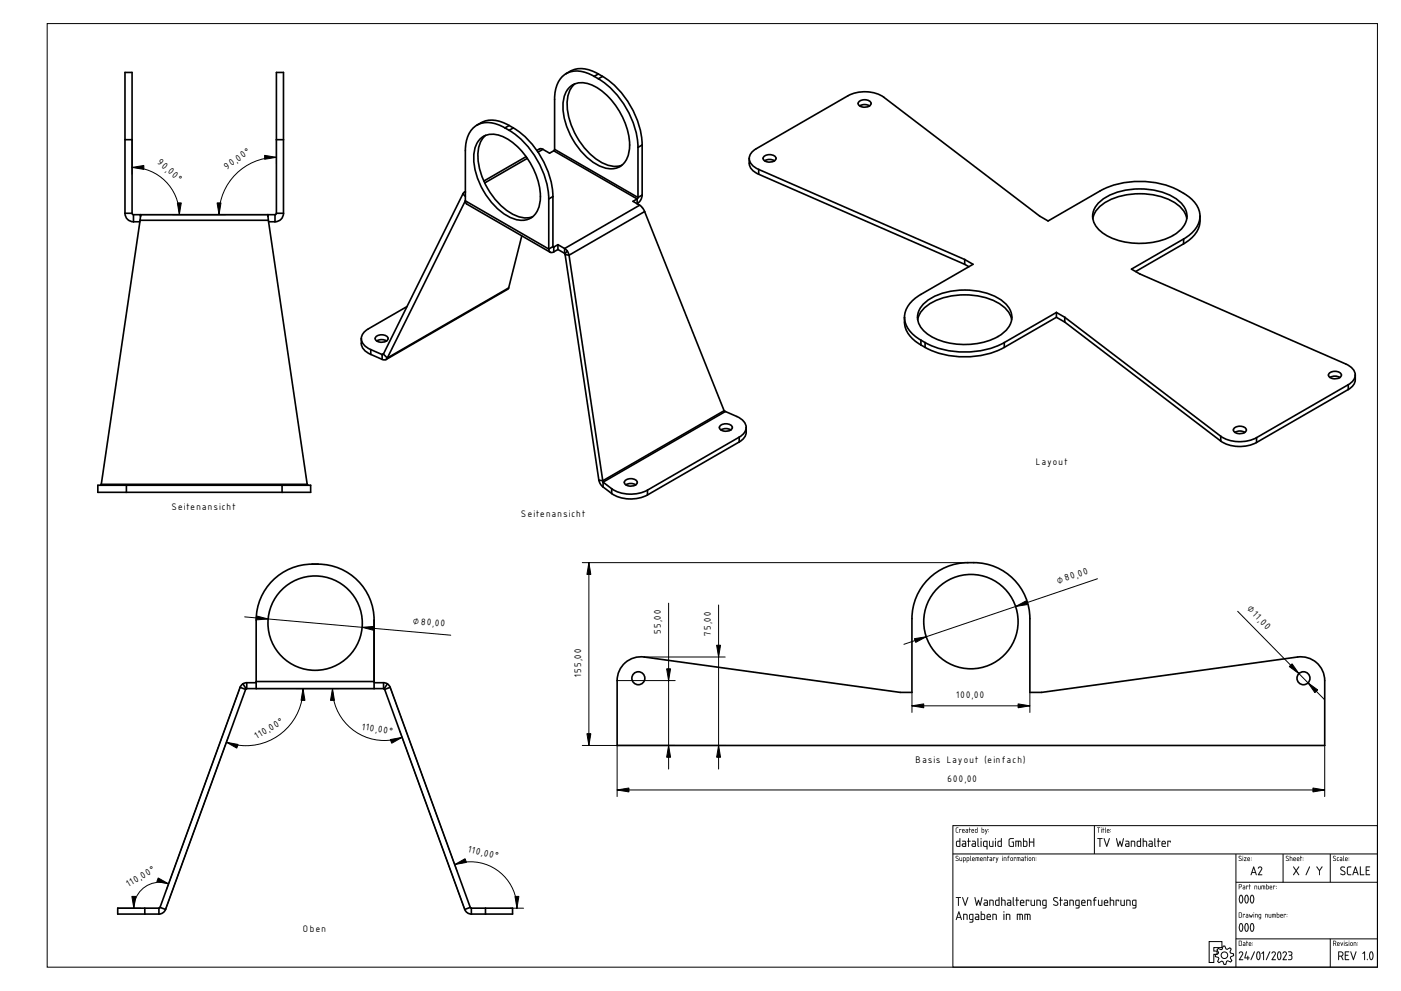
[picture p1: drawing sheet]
<svg xmlns="http://www.w3.org/2000/svg" width="594mm" height="420mm" viewBox="0 0 594 420" stroke-linecap="round" stroke-linejoin="round" font-family="sans-serif">
<defs><g id="words">
<g font-size="5">
<text x="66.4" y="69.2" transform="rotate(41 66.4 69.2)">90,00°</text>
<text x="96.2" y="71.9" transform="rotate(-35 96.2 71.9)">90,00°</text>
<text x="439.3" y="197">Layout</text>
<text x="72.8" y="216.3">Seitenansicht</text>
<text x="221.1" y="219.2">Seitenansicht</text>
<text x="448.7" y="247.5" transform="rotate(-19 448.7 247.5)">⌀80,00</text>
<text x="528.7" y="258.4" transform="rotate(45 528.7 258.4)">⌀1 ,00</text>
<text x="175.1" y="264.5" transform="rotate(5 175.1 264.5)">⌀80,00</text>
<text x="280.2" y="268.9" transform="rotate(-90 280.2 268.9)">55,00</text>
<text x="301.4" y="269.6" transform="rotate(-90 301.4 269.6)">75,00</text>
<text x="246.4" y="287.1" transform="rotate(-90 246.4 287.1)">155,00</text>
<text x="405.6" y="295.9">100,00</text>
<text x="153.4" y="309.4" transform="rotate(9 153.4 309.4)">110,00°</text>
<text x="109.1" y="313.4" transform="rotate(-31 109.1 313.4)">110,00°</text>
<text x="388.2" y="323.6">Basis Layout (einfach)</text>
<text x="401.8" y="331.6">600,00</text>
<text x="198.3" y="361.1" transform="rotate(14 198.3 361.1)">110,00°</text>
<text x="54.6" y="376.1" transform="rotate(-30 54.6 376.1)">110,00°</text>
<text x="128.4" y="395.1">Oben</text>
</g>
</g></defs>
<g fill="none" stroke="#000" stroke-width=".42">
<path d="M20 10h564.1v400.1h-564.1zM446.2 114.1h.1M404.1 350h180v60.1h-180zM464.1 350v12.1M404.1 362.1h180M524.1 362.1v48M524.1 374.1h60M544.1 362.1v12M564.1 362.1v12M512.7 399.2h5.4v2.6h-3.4v1.4h1.4v1.4h-1.4v3.5h-2zM524.1 398.1h60M564.1 398.1v12"/>
<path d="M516.6 402.1l1.2 .5 .5-.2 .3-1.3h.8l.5 1.2 .5 .2 1.1-.7 .6 .6-.5 1.2 .2 .5 1.3 .3v.8l-1.2 .5-.2 .5 .7 1.1-.6 .6-1.2-.6-.5 .3-.3 1.3h-.8l-.5-1.2-.5-.2-1.1 .6-.6-.5 .6-1.2-.3-.5-1.3-.3v-.8l1.2-.5 .2-.5-.6-1.1z"/>
<circle cx="519.2" cy="405" r="1.4"/>
</g>
<g fill="#000">
<path d="M405.5 351l.8-.1-.8 .4v1.2l.9 .5h-.8l-.3-.3zM406.8 351.5l.8 .1-.1 .3-.6-.2-.1 1.3zM408.2 351.8v.4h.6l-.2-.5zM408.1 351.6a.55 .55 0 0 1 .8 0 .55 .55 0 0 1 0 .8l-.7 .2 .8 .4-.9-.1zM409.7 352.4v.4h.6v-.4zM409.5 351.5h.7l.3 .4v1.1l-.7 .1a.44 .44 0 0 1-.4-.5 .44 .44 0 0 1 .4-.4h.5v-.4zM411 350.9l.2 .6 .4 .1-.4 .1-.1 1.4-.3-1.5zM412.2 351.8l-.1 .4h.7l-.2-.5zM412.1 351.6a.55 .55 0 0 1 .7 0 .55 .55 0 0 1 .1 .8l-.8 .2 .9 .4-1-.1zM413.7 351.7l-.1 1 .7 .1v-1.1zM413.5 351.7l.8-.2 .2-.6v2.1l-1.1-.2zM416.4 351.7v1.1h.6l.1-.9zM416.3 350.9l.2 .6 .8 .3-.2 1.2-.9-.1zM417.7 351.5l.5 1.1 .6-1-.8 2.1-.3-.1 .4-.6zM419.2 352.5l.1 .3zM419.2 351.6l.1 .3z"/>
<path d="M405.4 351l1-.2-.8 .4-.1 1.3 .9 .5h-.8l-.3-.3zM405.5 351l-.2 1.7 1 .3-.8-.5v-1.3l.8-.3zM406.7 351.5l.9 .1-.1 .3-.6-.2-.1 1.4zM406.8 351.5v1.5l.1-1.3 .6 .2 .1-.3zM408.2 351.8v.4h.6l-.2-.4zM408.2 351.8l.5-.1 .1 .5h-.7zM408.1 351.6a.56 .56 0 0 1 .8 0 .56 .56 0 0 1 0 .8l-.7 .2 .8 .4-.9-.1zM408.1 351.6v1.3l.9 .1-.9-.4 .9-.3-.1-.6zM409.7 352.5v.3h.6v-.4zM409.6 352.4h.7v.4h-.6zM409.5 351.5l1 .3-.1 1.3-1-.3 .1-.5 .8-.1-.1-.4zM409.5 351.5l.7 .3 .1 .4-.8 .1v.6l1 .1-.1-1.2zM411 350.9l.2 .6 .5 .1-.5 .1-.1 1.4-.3-1.5zM411 350.9l-.2 .7 .3 1.4 .1-1.3 .4-.1-.4-.1zM412.2 351.8l-.1 .4h.7l-.2-.4zM412.2 351.8l.4-.1 .2 .5h-.7zM412.1 351.6a.56 .56 0 0 1 .8 0 .56 .56 0 0 1 0 .8l-.8 .2 .9 .4-1-.1zM412.1 351.6l-.1 1.3 1 .1-.9-.4 .9-.3-.1-.6zM413.7 351.8v.9l.6 .1v-1.1zM413.7 351.7h.6v1.1l-.7-.1zM413.5 351.6l.8-.1 .2-.6v2.1l-1-.1zM413.5 351.7v1.2l1 .1v-2.1l-.2 .6zM416.4 351.7v1.1h.7v-.9zM416.4 351.7l.7 .1-.1 1h-.6zM416.3 350.8l.2 .7 .8 .3-.2 1.2-.9-.1zM416.3 350.9v2l.8 .1 .2-1.2-.9-.3zM417.7 351.5l.5 1.1 .4-1h.2l-.8 2.1-.3-.1 .4-.6zM417.7 351.5l.4 1.5-.4 .6 .3 .1 .8-2.1-.6 1.1zM419.2 352.5l.1 .3zM419.2 352.5l.1 .3zM419.2 351.6l.2 .3zM419.2 351.7l.1 .2z"/>
<path d="M405.9 356.9l-.1 .1a1.02 1.02 0 0 0 .7 1.7h.4v-1.9zM405.5 356.7l1.4-.2v-1l.3-.1v3.6h-1.3l-.4-.3zM408.3 358l.1 .7h.9v-.8zM408.1 356.5h1.1l.4 .5 .1 1.9-1.2 .2a.74 .74 0 0 1-.7-.8 .74 .74 0 0 1 .7-.7h.8v-.6l-1.2-.2zM410.5 355.4l.3 .2v.9l.8 .2-.8 .1-.1 2.3-.2-2.3-.4-.1 .4-.2zM412.4 358l.2 .7h.8v-.8zM412.2 356.5h1.1l.5 .5v1.9l-1.1 .2a.74 .74 0 0 1-.7-.8 .74 .74 0 0 1 .7-.7h.7v-.6l-1.2-.2zM414.5 355.4l.3 .2v2.8l.4 .3a.46 .46 0 0 1-.7 .2 .46 .46 0 0 1 0-.7zM415.9 356.5l.3 .2-.2 2.3zM415.8 355.6a.25 .25 0 0 1 .5 0 .25 .25 0 0 1-.5 0zM417.3 357v1.6l1.1 .1v-1.9zM417.1 356.7l1.6-.2-.1 3.7-.2-1.1-1-.1-.5-.3zM419.5 356.5l.3 .2v1.8l.3 .2h.8v-2h.3v2.3l-1.1 .1a1.1 1.1 0 0 1-.7-1.7zM422 356.5l.3 .2-.2 2.3zM421.9 355.6a.25 .25 0 0 1 .5 0 .25 .25 0 0 1-.5 0zM423.5 356.9l-.1 .1a1.02 1.02 0 0 0 .7 1.7h.3v-1.9zM423.1 356.7l1.3-.2v-1l.4-.1-.1 3.6h-1.2l-.4-.3zM428 355.6l1.9-.2-.2 .3-1.3 .1-.3 .5v1.9l.3 .4 1.2 .1v-1.5l-.6-.2 .9-.1v2.1h-1.6l-.5-.4-.1-2.4zM430.6 356.5h1.8a1.08 1.08 0 0 1 .7 1.6l-.1 .9-.3-2-.7-.2v2l-.3 .2v-2.2h-.8v2.1l-.3 .1zM434.2 356.8v1.9h.7a1.22 1.22 0 0 0 0-1.9zM433.9 355.4l.3 .1v1h1l.4 .4v1.7l-.3 .4-1.5-.1zM436.4 355.4l.3 .2v1.2h1.5v-1.2l.3-.2v3.6l-.3-.1v-1.7h-1.5v1.7l-.3 .1z"/>
<path d="M405.9 356.9l-.1 .1a1.22 1.22 0 0 0 .4 1.7h.7v-1.9zM405.9 356.8h1v1.9h-.7a1.51 1.51 0 0 1-.3-1.9zM405.5 356.7l1.4-.2-.1-1 .4-.1-.1 3.6-1.2 .1-.4-.4zM405.6 356.7l-.1 2 .4 .3h1.2v-3.6l-.2 .1v1zM408.3 358.1l.1 .5 .9 .1v-.8zM408.3 358l1-.1v.8l-1-.1zM408 356.5h1.2l.5 .5v1.9l-1.2 .2a.75 .75 0 0 1-.7-.5 .75 .75 0 0 1 .2-.8l1.3-.2-.1-.7-1.2-.1zM408.1 356.5v.3l1.2 .2v.6h-.8a.73 .73 0 0 0-.6 .5 .73 .73 0 0 0 .1 .7h1.6v-1.9l-.5-.4zM410.5 355.4l.4 .2-.1 .9 .8 .2-.8 .1-.1 2.3-.2-2.3-.4-.1 .4-.2zM410.6 355.4l-.1 1.1-.3 .2 .3 .1 .2 2.2 .1-2.2 .8-.1-.8-.2v-.9zM412.4 358.1v.5l1 .1v-.8zM412.4 358l1.1-.1v.8l-1.1-.1zM412.2 356.5h1.1l.5 .5v1.9l-1.1 .2a.77 .77 0 0 1-.8-.8 .77 .77 0 0 1 .8-.8l.7 .1v-.6l-1.2-.2zM412.2 356.5v.3l1.2 .2 .1 .6h-.8a.73 .73 0 0 0-.7 .5 .73 .73 0 0 0 .2 .7h1.6l-.1-1.9-.4-.4zM414.5 355.4l.4 .2v2.8l.3 .3a.47 .47 0 0 1-.7 .2 .47 .47 0 0 1 0-.7zM414.6 355.4l-.1 3.1 .5 .5-.2-3.4zM415.9 356.5l.3 .2-.2 2.4zM415.9 356.5l.1 2.5 .2-2.3zM415.8 355.6a.26 .26 0 0 1 .5 0 .26 .26 0 0 1-.5 0zM415.9 355.4l.2 .4zM417.3 357v1.6l1.1 .1v-1.9zM417.3 356.9l1.1-.1v1.9l-1.1-.1zM417 356.7l1.7-.2-.1 3.7-.2-1.1h-1l-.5-.4zM417.1 356.7l-.1 1.9 .6 .5 .8-.1 .2 1.2 .1-3.6zM419.4 356.5l.4 .2v1.7l1.1 .3v-2l.3-.2v2.5h-1.3l-.4-.3zM419.5 356.5l-.1 .9a1.15 1.15 0 0 0 .7 1.6h1.1v-2.3h-.3v2h-.8l-.3-.2-.1-1.8zM422 356.5l.3 .2-.2 2.4zM422 356.5l.1 2.5 .2-2.3zM421.9 355.6a.26 .26 0 0 1 .5 0 .26 .26 0 0 1-.5 0zM422 355.4l.2 .4zM423.5 356.9l-.1 .1a.99 .99 0 0 0 .7 1.7h.3v-1.9zM423.5 356.8h1v1.9h-.7a1.11 1.11 0 0 1-.3-1.9zM423.1 356.7l1.3-.2v-1l.4-.1-.1 3.6-1.2 .1-.4-.4zM423.2 356.7l-.1 2 .4 .3h1.2v-3.6l-.2 .1v1zM428 355.6l1.9-.2-.2 .3-1.3 .1-.3 .5v1.9l.5 .5h1v-1.5l-.6-.2 .9-.1v2.1h-1.6l-.5-.4-.1-2.4zM428 355.6l-.3 .6 .2 2.4 .6 .4h1.3l.1-2.1-.9 .1 .6 .2v1.5h-1.2l-.4-.5v-1.9l.3-.5 1.4-.1 .2-.3zM430.6 356.5l2.3 .1 .2 2.4-.4-.2v-1.9l-.7-.1-.1 2.3-.2-2.3h-.8v2.1l-.3 .1zM430.6 356.5v2.5l.3-.1v-2.1h.8l.2 2.2 .1-2.2 .7 .1 .1 1.9 .3 .2 .1-1.8-.3-.5zM434.2 356.8v1.9l.9-.1 .1-1.5zM434.1 356.8l1.2 .2a1.26 1.26 0 0 1-.4 1.7h-.8zM433.8 355.4l.4 .1v1h1l.4 .4v1.7l-.3 .4-1.5-.1zM433.9 355.4l-.1 3.5h1.5l.3-.4v-1.6l-.4-.4h-1.1v-1zM436.4 355.4l.3 .2v1.2h1.5v-1.2l.3-.2v3.6l-.3-.1v-1.7h-1.5v1.7l-.3 .1zM436.4 355.4v3.6l.3-.1v-1.7h1.5v1.7l.3 .1v-3.6l-.3 .2v1.3h-1.5v-1.3z"/>
<path d="M465.2 350.8l1.3 .1-.5 .1-.1 2.1-.1-2.1zM465.3 350.9l.5 .1 .1 2 .1-2 .5-.1zM466.9 351.5l.1 1.6zM466.9 351.5l.1 1.5zM466.9 351a.15 .15 0 0 1 .3 0 .15 .15 0 0 1-.3 0zM466.9 350.9l.2 .2zM467.7 350.9l.2 .6 .4 .1-.4 .1-.2 1.4-.3-1.5zM467.7 350.9l-.3 .7 .3 1.4 .1-1.3 .5-.1-.5-.1zM468.6 350.9l.3 2.2-.3-.4zM468.6 350.9v1.8l.3 .3zM469.7 351.8l-.1 .4h.7l-.2-.4zM469.6 351.8l.5-.1 .2 .5h-.7zM469.6 351.6a.56 .56 0 0 1 .7 0 .56 .56 0 0 1 .1 .8l-.8 .2 .9 .4-1-.1zM469.6 351.6l-.1 1.3 .9 .1-.8-.4 .8-.3-.1-.6zM470.9 352.5l.2 .3zM470.9 352.5l.1 .3zM470.9 351.6l.2 .3zM470.9 351.7l.2 .2z"/>
<path d="M465.2 350.9h1.3l-.5 .1-.1 2.1-.1-2.1zM466.9 351.5l.1 1.5zM466.9 351a.15 .15 0 0 1 .3 0 .15 .15 0 0 1-.3 0zM467.7 350.9l.2 .6 .4 .1-.4 .1-.2 1.4-.3-1.5zM468.6 350.9l.3 2.2-.3-.4zM469.7 351.8l-.1 .4h.7l-.2-.5zM469.6 351.6a.55 .55 0 0 1 .7 0 .55 .55 0 0 1 .1 .8l-.8 .2 .8 .4-.9-.1zM470.9 352.5l.2 .3zM470.9 351.6l.2 .3z"/>
<path d="M465.3 355.4l2.2 .1-.9 .2-.2 3.4-.2-3.4h-.9zM465.4 355.4l.1 .3h.8l.1 3.3 .2-3.3 .9-.2zM468 355.4l.4 .1 .9 2.8 .9-2.8 .4-.1-1.2 3.6-.3-.1zM468.1 355.4l1 3.5 .3 .1 1.1-3.6-1.2 3zM473.3 355.4l.3 .1 .6 2.7 .7-1.8 .7 1.8 .6-2.7 .3-.1-.7 3.6-.4-.1-.5-1.7-.5 1.7-.4 .1zM473.3 355.4l.7 3.5h.3l.6-1.8 .8 1.9 .8-3.6-.3 .1-.6 2.8-.7-1.8-.7 1.8-.6-2.8zM477.5 358.1l.2 .5 .8 .1v-.8zM477.5 358l1.1-.1v.8l-1.1-.1zM477.3 356.5h1.1l.5 .5v1.9l-1.1 .2a.75 .75 0 0 1-.7-.5 .75 .75 0 0 1 .2-.8l1.2-.2-.1-.7-1.1-.1zM477.3 356.5v.3l1.2 .2 .1 .6h-.8a.73 .73 0 0 0-.7 .5 .73 .73 0 0 0 .2 .7h1.6l-.1-1.9-.4-.4zM479.6 356.5h1.2l.5 .3v2.2l-.3-.2-.1-1.9-1-.1v2l-.3 .2zM479.6 356.5v2.5l.3-.2v-2l1.1 .2 .2 2 .1-.9a1.21 1.21 0 0 0-.2-1.5 1.21 1.21 0 0 0-1.5-.1zM482.5 356.9l-.1 .1a.99 .99 0 0 0 .7 1.7h.4v-1.9zM482.5 356.8h1v1.9h-.6a1.11 1.11 0 0 1-.4-1.9zM482.1 356.7l1.4-.2v-1l.3-.1-.1 3.6-1.1 .1-.5-.4zM482.2 356.7l-.1 2 .5 .3h1.2v-3.6l-.3 .1v1zM484.6 355.4h.3v1.1h1l.4 .3 .1 2.2-.4-.2v-1.8l-1.1-.2v2l-.3 .2zM484.6 355.4v3.6l.3-.2v-2h.7l.4 .2 .1 1.8 .2 .2v-2.2l-1.4-.3v-1.1zM487.4 358.1v.5l1 .1v-.8zM487.4 358l1.1-.1v.8l-1.1-.1zM487.2 356.5h1.1l.5 .5v1.9l-1.1 .2a.77 .77 0 0 1-.8-.8 .77 .77 0 0 1 .8-.8l.7 .1v-.6l-1.2-.2zM487.2 356.5v.3l1.2 .2 .1 .6h-.8a.73 .73 0 0 0-.7 .5 .73 .73 0 0 0 .2 .7h1.6l-.1-1.9-.4-.4zM489.5 355.4l.4 .2v2.8l.3 .3a.47 .47 0 0 1-.7 .2 .47 .47 0 0 1 0-.7zM489.6 355.4l-.1 3.1 .5 .5-.2-3.4zM491 355.4l.4 .2-.1 .9 .8 .2-.8 .1-.2 2.3-.1-2.3-.4-.1 .4-.2zM491 355.4v1.1l-.4 .2 .4 .1 .1 2.2 .2-2.2 .8-.1-.8-.2v-.9zM493 357l-.1 .6h1.1a.55 .55 0 0 0-.3-.7 .55 .55 0 0 0-.7 .2zM493 357l.8-.1 .2 .7h-1.1zM492.8 356.7a.93 .93 0 0 1 1.3 0 .93 .93 0 0 1 .1 1.2h-1.3l.2 .7 1.3 .3-1.2 .2a1.49 1.49 0 0 1-.4-2.4zM492.9 356.7l-.4 .6 .2 1.5 1.6 .2v-.2l-1.3-.1-.1-.5v-.3h1.4l-.2-1.1-.7-.3zM495 356.5l1.5 .1-.2 .6-.2-.4h-.7l-.2 2.3zM495.1 356.5l.1 2.5 .1-2.2h.8l.2 .4 .2-.6z"/>
<path d="M465.4 355.4l2.1 .1-.9 .2-.2 3.4-.2-3.4h-.8zM468 355.4l.4 .1 .9 2.8 .9-2.8 .3-.1-1.1 3.6-.3-.1zM473.3 355.4l.3 .1 .6 2.7 .7-1.7 .7 1.7 .6-2.7 .3-.1-.7 3.6-.3-.1-.6-1.7-.6 1.7-.3 .1zM477.5 358l.2 .7h.8v-.8zM477.3 356.5h1.1l.5 .5v1.9l-1.1 .2a.74 .74 0 0 1-.7-.8 .74 .74 0 0 1 .7-.7h.7v-.6l-1.2-.2zM479.6 356.5h.1a1.16 1.16 0 0 1 1.7 .7l-.2 1.8-.2-2-1.1-.2-.2 2.2zM482.5 356.9l-.1 .1a1.02 1.02 0 0 0 .7 1.7h.4v-1.9zM482.2 356.7l1.3-.2v-1l.3-.1v3.6h-1.2l-.5-.3zM484.6 355.4h.3v1.1h1l.4 .3 .1 2.2-.3-.2-.1-1.8-.4-.2h-.7v2l-.3 .2zM487.4 358l.2 .7h.8v-.8zM487.2 356.5h1.1l.5 .5v1.9l-1.1 .2a.74 .74 0 0 1-.7-.8 .74 .74 0 0 1 .7-.7h.7v-.6l-1.2-.2zM489.5 355.4l.3 .2v2.8l.4 .3a.46 .46 0 0 1-.7 .2 .46 .46 0 0 1 0-.7zM491 355.4l.3 .2v.9l.8 .2-.8 .1-.2 2.3-.1-2.3-.4-.1 .4-.2zM493 357l-.1 .6h1.1a.58 .58 0 0 0-.3-.7 .58 .58 0 0 0-.7 .1zM492.8 356.7a.92 .92 0 0 1 1.3 0 .92 .92 0 0 1 .1 1.2h-1.3l.1 .7 1.4 .3-1.2 .2a1.46 1.46 0 0 1-.4-2.4zM495 356.5l1.5 .1-.2 .6-.2-.4h-.7l-.2 2.2z"/>
<path d="M405.4 363l.7-.1 .2 .3a.44 .44 0 0 0-.6-.2 .44 .44 0 0 0-.2 .6l1 .7-.3 .7-1-.2h.9l.2-.3-1.1-.9zM405.4 363l-.1 .6 .8 .6a.44 .44 0 0 1 0 .7 .44 .44 0 0 1-.7-.2l-.1 .1a.64 .64 0 0 0 1 .2 .64 .64 0 0 0-.1-1l-.8-.7 1-.3zM406.9 363.5l.2 1.2 .6 .1 .3-1.3v1.5l-1-.1zM406.9 363.5l.1 1.4 .9 .1v-1.5l-.1 1.4h-.5zM408.6 363.7v1.1h.5l.1-1zM408.6 363.7l.7 .2-.1 .9-.6 .1zM408.4 363.5h.8l.3 .5-.1 .9-.8 .2-.1 .6zM408.4 363.5v2.2l.2-.7h.5a.81 .81 0 0 0 .5-1 .81 .81 0 0 0-1.1-.5zM410.1 363.7v1.1h.6v-1zM410.1 363.7l.7 .2-.1 .9-.6 .1zM409.9 363.5h.9l.2 .5-.1 .9-.8 .2-.1 .6zM409.9 363.5v2.2l.2-.7h.5a.81 .81 0 0 0 .5-1 .81 .81 0 0 0-1.1-.5zM411.4 362.9l.3 2.2-.3-.4zM411.5 362.9l-.1 1.8 .3 .3zM412.5 363.8l-.1 .4h.7l-.2-.4zM412.5 363.8l.4-.1 .2 .5h-.7zM412.4 363.6a.56 .56 0 0 1 .7 0 .56 .56 0 0 1 .1 .8l-.8 .2 .9 .4-1-.1zM412.4 363.6l-.1 1.3 1 .1-.9-.4 .9-.3-.1-.6zM413.7 363.5l1.4 .1 .1 1.4-.3-1.2-.3-.1-.1 1.4-.2-1.4h-.4l-.2 1.3zM413.7 363.5v1.5l.2-1.3h.5l.1 1.3v-1.3h.3l.3 1.3a1.01 1.01 0 0 0 .1-1.3 1.01 1.01 0 0 0-1.4-.2zM415.9 363.8l-.1 .4h.7l-.2-.4zM415.9 363.8l.4-.1 .2 .5h-.7zM415.8 363.6a.56 .56 0 0 1 .8 0 .56 .56 0 0 1 0 .8l-.8 .2 .9 .4-1-.1zM415.8 363.6l-.1 1.3 1 .1-.9-.4 .9-.3-.1-.6zM417.1 363.5l1 .1 .1 1.4-.3-1.2-.6-.1-.2 1.3zM417.1 363.5v1.5l.2-1.3 .7 .1 .1 1.2 .1-.6a.68 .68 0 0 0-.2-.8 .68 .68 0 0 0-.8-.1zM418.7 362.9l.2 .6 .5 .1-.5 .1-.1 1.4-.3-1.5zM418.7 362.9l-.2 .7 .3 1.4 .1-1.3 .4-.1-.4-.1zM419.9 364.5v.3h.6v-.4zM419.8 364.4h.7v.4h-.6zM419.7 363.5l1 .3-.1 1.3-1-.3 .1-.5 .8-.1-.1-.4zM419.7 363.5l.7 .3 .1 .4-.8 .1v.6l.9 .1v-1.2zM421.1 363.5l.9 .1-.1 .4-.6-.3-.1 1.4zM421.1 363.5l.1 1.5 .1-1.3 .6 .2v-.3zM422.3 363.5l.5 1.1 .3-1h.3l-.9 2.1-.3-.1 .5-.6zM422.3 363.5l.4 1.5-.4 .6 .2 .1 .8-2.1-.5 1.1zM425 363.5l.1 1.6zM425 363.5l.1 1.5zM425 363a.15 .15 0 0 1 .3 0 .15 .15 0 0 1-.3 0zM425 362.9l.1 .3zM425.7 363.5l.9 .1 .1 1.4-.2-1.2-.7-.1-.1 1.3zM425.7 363.5v1.5l.1-1.3 .7 .1 .1 1.2 .1-.6a.68 .68 0 0 0-.2-.8 .68 .68 0 0 0-.7-.1zM427.5 363l.5-.2-.4 .7 .4 .1-.4 .1-.1 1.4-.4-1.5zM427.5 363l-.3 .6 .3 1.4 .1-1.3 .4-.1-.4-.1 .4-.6zM428.8 363.8l-.1 .8 .4 .2 .2-.9zM428.8 363.8l.5 .1-.2 .9-.4-.1zM428.6 363.6l.5-.1 .4 .3v.9l-.3 .3-.8-.4zM428.3 364.2a.7 .7 0 0 0 1.4 0 .7 .7 0 0 0-1.4 0zM429.9 363.5l.9 .1-.1 .4-.6-.3-.1 1.4zM430 363.5v1.5l.1-1.3 .6 .2 .1-.3zM431.2 363.5l1.3 .1 .2 1.4-.3-1.2-.4-.1-.1 1.4-.1-1.4h-.5l-.2 1.3zM431.2 363.5v1.5l.1-1.3h.5l.1 1.3 .1-1.3 .4 .1 .3 1.1a1.02 1.02 0 0 0-.2-1.3 1.02 1.02 0 0 0-1.2-.1zM433.3 364.5v.3h.6v-.4zM433.3 364.4h.6v.4h-.6zM433.1 363.5l1 .3v1.3l-1.1-.3 .1-.5 .8-.1-.1-.4zM433.2 363.5l.6 .3 .1 .4-.8 .1v.6l1 .1v-1.2zM434.6 362.9l.2 .6 .5 .1-.5 .1-.1 1.4-.3-1.5zM434.7 362.9l-.3 .7 .3 1.4 .1-1.3 .5-.1-.5-.1zM435.6 363.5l.1 1.6zM435.6 363.5l.1 1.5zM435.6 363a.15 .15 0 0 1 .3 0 .15 .15 0 0 1-.3 0zM435.6 362.9l.1 .3zM436.5 363.8v.8l.3 .2 .2-.9zM436.5 363.8l.6 .1-.2 .9-.5-.1zM436.4 363.6l.5-.1 .4 .3v.9l-.3 .3-.8-.4zM436.1 364.2a.68 .68 0 0 0 1.3 0 .68 .68 0 0 0-1.3 0zM437.7 363.5l1 .1 .1 1.4-.3-1.2-.6-.1-.2 1.3zM437.7 363.5v1.5l.2-1.3h.5l.3 1.3v-1.2zM439.2 364.5l.2 .3zM439.2 364.5l.2 .3zM439.2 363.6l.2 .3zM439.2 363.7l.1 .2z"/>
<path d="M405.4 363l.5-.1 .4 .2a.45 .45 0 0 0-.6-.1 .45 .45 0 0 0-.2 .6l.7 .4a.59 .59 0 0 1 0 1 .59 .59 0 0 1-.9-.4l.1 .1a.43 .43 0 0 0 .7 .1 .43 .43 0 0 0 0-.6l-.9-.6zM406.9 363.5l.4 1.3h.5l.1-1.3v1.5l-.9-.1zM408.6 363.7v1.1h.6l.1-.9zM408.4 363.5a.8 .8 0 0 1 1.1 .7 .8 .8 0 0 1-.9 .9l-.1 .6zM410.1 363.7v1.1h.6l.1-.9zM409.9 363.5a.8 .8 0 0 1 1.2 .7 .8 .8 0 0 1-1 .9l-.1 .6zM411.5 362.9l.2 2.2-.3-.4zM412.5 363.8l-.1 .4h.7l-.2-.5zM412.4 363.6a.55 .55 0 0 1 .7 0 .55 .55 0 0 1 .1 .8l-.8 .2 .9 .4-1-.1zM413.7 363.5h1.1a1.06 1.06 0 0 1 .3 1.5l-.3-1.3-.3 1.3-.2-1.3h-.4l-.2 1.3zM415.9 363.8l-.1 .4h.7l-.2-.5zM415.8 363.6a.55 .55 0 0 1 .7 0 .55 .55 0 0 1 .1 .8l-.8 .2 .9 .4-1-.1zM417.1 363.5h.1a.7 .7 0 0 1 .8 .1 .7 .7 0 0 1 .2 .8l-.1 .6-.1-1.2-.7-.1-.2 1.3zM418.7 362.9l.2 .6 .5 .1-.5 .1-.1 1.4-.3-1.5zM419.9 364.4v.4h.6v-.4zM419.7 363.5h.7l.3 .4-.1 1.1-.6 .1a.44 .44 0 0 1-.4-.5 .44 .44 0 0 1 .4-.4h.5l-.1-.4zM421.1 363.5l.8 .1v.3l-.6-.2-.1 1.3zM422.3 363.5l.5 1.1 .5-1-.8 2.1-.3-.1 .5-.6zM425 363.5l.1 1.5zM425 363a.15 .15 0 0 1 .3 0 .15 .15 0 0 1-.3 0zM425.7 363.5a.7 .7 0 0 1 .8 .1 .7 .7 0 0 1 .2 .8l-.1 .6-.1-1.2-.7-.1-.1 1.3zM427.5 363l.5-.1-.4 .6 .4 .1-.4 .1-.1 1.3-.4-1.4zM428.8 363.8l-.2 .7a.34 .34 0 0 0 .4 .3 .34 .34 0 0 0 .3-.3l-.1-.7zM428.2 364.2a.75 .75 0 0 1 1.5 0 .75 .75 0 0 1-1.5 0zM429.9 363.5l.9 .1-.1 .3-.6-.2-.1 1.3zM431.2 363.5h1a1.06 1.06 0 0 1 .4 1.5l-.4-1.3-.3 1.3-.1-1.3h-.5l-.1 1.3zM433.3 364.4l.1 .4h.5v-.4zM433.2 363.5h.7l.2 .4v1.1l-.7 .1a.44 .44 0 0 1-.4-.5 .44 .44 0 0 1 .4-.4h.5v-.4zM434.6 362.9l.2 .6 .5 .1-.5 .1-.1 1.4-.3-1.5zM435.6 363.5l.1 1.5zM435.6 363a.14 .14 0 0 1 .2 0 .14 .14 0 0 1-.2 0zM436.5 363.8l-.1 .7a.34 .34 0 0 0 .4 .3 .34 .34 0 0 0 .3-.3l-.1-.7zM436 364.2a.72 .72 0 0 1 1.4 0 .72 .72 0 0 1-1.4 0zM437.7 363.5h.1a.7 .7 0 0 1 .8 .1 .7 .7 0 0 1 .2 .8l-.1 .6-.2-1.2-.6-.1-.2 1.3zM439.2 364.5l.2 .3zM439.2 363.6l.2 .3z"/>
<path d="M525.4 363l.8-.1 .1 .3a.44 .44 0 0 0-.6-.2 .44 .44 0 0 0-.2 .6l1 .7-.2 .7-1.1-.2h1l.1-.3-1.1-.9zM525.4 363l-.1 .6 .8 .6a.44 .44 0 0 1 0 .7 .44 .44 0 0 1-.7-.2l-.1 .1a.64 .64 0 0 0 1 .2 .64 .64 0 0 0-.1-1l-.8-.7 1-.3zM526.9 363.5l.1 1.6zM527 363.5v1.5zM526.9 363a.15 .15 0 0 1 .3 0 .15 .15 0 0 1-.3 0zM527 362.9v.3zM527.5 363.5h1.1l-.8 1.3 .8 .2h-1.1l.8-1.3zM527.5 363.5l.8 .2-.8 1.3h1l-.7-.2 .7-1.3zM529.2 363.8l-.1 .4h.7l-.2-.4zM529.2 363.8l.4-.1 .2 .5h-.7zM529.1 363.6a.56 .56 0 0 1 .8 0 .56 .56 0 0 1 0 .8l-.7 .2 .8 .4-1-.1zM529.1 363.6v1.3l.9 .1-.9-.4 .9-.3-.1-.6zM530.5 364.5l.2 .3zM530.5 364.5l.1 .3zM530.5 363.6l.2 .3zM530.5 363.7l.1 .2z"/>
<path d="M525.4 363l.6-.1 .3 .2a.45 .45 0 0 0-.6-.1 .45 .45 0 0 0-.2 .6l.7 .4a.59 .59 0 0 1 .1 1 .59 .59 0 0 1-1-.4l.1 .1a.43 .43 0 0 0 .7 .1 .43 .43 0 0 0 0-.6l-.8-.6zM526.9 363.5l.1 1.5zM526.9 363a.15 .15 0 0 1 .3 0 .15 .15 0 0 1-.3 0zM527.5 363.5h1.1l-.8 1.3 .8 .2h-1.1l.8-1.3zM529.2 363.8l-.1 .4h.7l-.2-.5zM529.1 363.6a.55 .55 0 0 1 .8 0 .55 .55 0 0 1 0 .8l-.8 .2 .9 .4-.9-.1zM530.5 364.5l.1 .3zM530.5 363.6l.1 .3z"/>
<path d="M525.5 375.1v.8h.5a.45 .45 0 0 0 .4-.4 .45 .45 0 0 0-.5-.4zM525.3 374.9h.9l.4 .6-.2 .5-.9 .2-.1 .8zM527.2 376.5l.1 .3h.5v-.4zM527.1 375.5h.7l.2 .4v1.1l-.7 .1a.44 .44 0 0 1-.4-.5 .44 .44 0 0 1 .4-.4h.5v-.4zM528.4 375.5l.9 .1-.1 .3-.6-.2-.1 1.3zM529.8 374.9l.1 .6 .5 .1-.5 .1-.1 1.4-.3-1.5zM532 375.5h.1a.7 .7 0 0 1 .8 .1 .7 .7 0 0 1 .2 .8l-.1 .6-.2-1.2-.6-.1-.2 1.3zM533.5 375.5l.4 1.3h.4l.2-1.3v1.5l-.9-.1zM535 375.5h1a1.06 1.06 0 0 1 .4 1.5l-.4-1.3-.3 1.3-.1-1.3h-.5l-.1 1.3zM537.1 375.7v1.1h.6l.1-.9zM536.9 374.9l.2 .6 .9 .3-.3 1.2-.8-.1zM538.7 375.8l-.1 .4h.7l-.2-.5zM538.6 375.6a.55 .55 0 0 1 .7 0 .55 .55 0 0 1 .1 .8l-.8 .2 .8 .4-.9-.1zM539.9 375.5l.8 .1-.1 .3-.5-.2-.1 1.3zM541.1 376.5l.2 .3zM541.1 375.6l.2 .3z"/>
<path d="M525.5 375.1v.8l.8-.1v-.6zM525.5 375h.4a.46 .46 0 0 1 .5 .5 .46 .46 0 0 1-.4 .5h-.5zM525.3 374.9h.9l.4 .6-.2 .6-.9 .1-.1 .9zM525.3 374.9v2.1l.2-.9 1-.2a.66 .66 0 0 0-.5-1zM527.2 376.5l.1 .3h.5v-.4zM527.2 376.4h.6v.4h-.6zM527 375.5l1 .3-.1 1.3-1-.3 .1-.5 .8-.1-.1-.4zM527.1 375.5l.6 .3 .1 .4-.8 .1v.6l1 .1v-1.2zM528.4 375.5l.9 .1-.1 .4-.6-.3-.1 1.4zM528.4 375.5l.1 1.5 .1-1.3 .6 .2 .1-.3zM529.8 374.9l.1 .6 .5 .1-.5 .1-.1 1.4-.3-1.5zM529.8 374.9l-.3 .7 .3 1.4 .1-1.3 .5-.1-.5-.1zM532 375.5l1 .1v1.4l-.2-1.2-.6-.1-.2 1.3zM532 375.5v1.5l.2-1.3 .6 .1 .2 1.2v-.6a.7 .7 0 0 0-.2-.8 .7 .7 0 0 0-.8-.1zM533.5 375.5l.2 1.2 .6 .1 .2-1.3v1.5l-1-.1zM533.5 375.5l.1 1.4 .9 .1v-1.5l-.2 1.4h-.4zM535 375.5l1.3 .1 .2 1.4-.3-1.2-.4-.1-.1 1.4-.1-1.4h-.5l-.2 1.3zM535 375.5v1.5l.1-1.3h.5l.1 1.3 .1-1.3 .4 .1 .3 1.1a1.02 1.02 0 0 0-.2-1.3 1.02 1.02 0 0 0-1.3-.1zM537.1 375.7v1.1h.6v-1zM537.1 375.7l.7 .2-.1 .9-.6 .1zM536.9 374.9l.2 .6 .9 .3-.3 1.2-.8-.1zM536.9 374.9v2l.8 .1 .2-1.2-.8-.3zM538.7 375.8l-.1 .4h.7l-.2-.4zM538.6 375.8l.5-.1 .2 .5h-.7zM538.5 375.6a.56 .56 0 0 1 .8 0 .56 .56 0 0 1 .1 .8l-.8 .2 .8 .4-.9-.1zM538.6 375.6l-.1 1.3 .9 .1-.8-.4 .8-.3-.1-.6zM539.9 375.5l.8 .1-.1 .4-.5-.3-.1 1.4zM539.9 375.5l.1 1.5 .1-1.3 .5 .2 .1-.3zM541.1 376.5l.2 .3zM541.1 376.5l.2 .3zM541.1 375.6l.2 .3zM541.1 375.7l.2 .2z"/>
<path d="M526.1 379.8l-.4 1.6 .5 1.3a2.01 2.01 0 0 0-.1-2.9zM525.8 379.5a1.35 1.35 0 0 1 1.4 2l-.1 .2a.92 .92 0 0 1-.2 1.1 .92 .92 0 0 1-1.2 0l-.4-1.7zM528.4 379.8l-.4 1.6 .6 1.3a2.01 2.01 0 0 0-.2-2.9zM528.2 379.5a1.35 1.35 0 0 1 1.3 2v.2a.92 .92 0 0 1-.3 1.1 .92 .92 0 0 1-1.1 0l-.4-1.7zM530.8 379.8l-.4 1.6 .5 1.3a2.01 2.01 0 0 0-.1-2.9zM530.5 379.5a1.35 1.35 0 0 1 1.3 2v.2a.92 .92 0 0 1-.2 1.1 .92 .92 0 0 1-1.2 0l-.4-1.7z"/>
<path d="M526.1 379.8l-.4 1.6 .5 1.3 .5-.7 .1-1.2-.3-.9zM526.1 379.7a2.01 2.01 0 0 1 .6 2.6l-.6 .4-.4-.8v-1.2zM525.8 379.5l1 .1 .4 2.1a.94 .94 0 0 1-.3 1.1 .94 .94 0 0 1-1.2 0l-.4-1.7zM525.9 379.5l-.5 1.2v1a.91 .91 0 0 0 .2 1.1 .91 .91 0 0 0 1.2 0 2.68 2.68 0 0 0-.5-3.4zM528.4 379.8l-.4 1.6 .6 1.3 .4-.7 .1-1.2-.3-.9zM528.4 379.7a2.01 2.01 0 0 1 .6 2.6l-.6 .4-.3-.8-.1-1.2zM528.2 379.5l.9 .1 .4 2.1a.94 .94 0 0 1-.3 1.1 .94 .94 0 0 1-1.2 0l-.4-1.7zM528.2 379.5l-.5 1.2v1a.91 .91 0 0 0 .3 1.1 .91 .91 0 0 0 1.1 0 2.68 2.68 0 0 0-.5-3.4zM530.8 379.8l-.4 1.6 .5 1.3 .5-.7v-1.2l-.2-.9zM530.8 379.7a2.01 2.01 0 0 1 .5 2.6l-.5 .4-.4-.8v-1.2zM530.5 379.5l1 .1 .3 2.1a.94 .94 0 0 1-.2 1.1 .94 .94 0 0 1-1.2 0l-.4-1.7zM530.5 379.5l-.5 1.2 .1 1a.91 .91 0 0 0 .2 1.1 .91 .91 0 0 0 1.1 0 2.68 2.68 0 0 0-.5-3.4z"/>
<path d="M531.5 367.4l.3 .1 1.1 3.3-.2 .3-.4-1h-1.4l-.3 .9-.3-.1zM531.5 367.4l-1.2 3.5h.4l.2-.8h1.4l.4 1zM531.6 368.1l-.5 1.7h1.1zM531.6 368l.6 1.8h-1.2zM533.6 367.6l1-.2 .6 .5v.7l-1.3 2.1 1.4 .2-1.9 .1 1.3-2.4a.62 .62 0 0 0-.3-.9 .62 .62 0 0 0-.8 .6l-.2-.2zM533.7 367.7l-.2 .5 .8-.5 .6 .6-1.4 2.7h1.7l-.2-.3h-1.2l1.3-1.9a.9 .9 0 0 0-.2-1.2 .9 .9 0 0 0-1.2 .1z"/>
<path d="M531.5 367.4l.3 .1 1.1 3.3-.2 .3-.4-1h-1.4l-.3 .9-.3-.1zM531.6 368.1l-.5 1.7h1.1zM533.7 367.6a.92 .92 0 0 1 1.2 0 .92 .92 0 0 1 .2 1.2l-1.2 1.9h1.1l.2 .3h-1.8l1.3-2.3a.63 .63 0 0 0-.3-1 .63 .63 0 0 0-.8 .6z"/>
<path d="M545.4 363l.8-.1 .1 .3a.44 .44 0 0 0-.6-.2 .44 .44 0 0 0-.2 .6l1 .7-.2 .7-1.1-.2h1l.1-.3-1.1-.9zM545.4 363l-.1 .6 .8 .6a.44 .44 0 0 1 0 .7 .44 .44 0 0 1-.7-.2l-.1 .1a.64 .64 0 0 0 1 .2 .64 .64 0 0 0-.1-1l-.8-.7 1-.3zM546.9 362.9l.2 .6 .9 .3v1.2l-.3-1.2-.6-.1-.2 1.3zM547 362.9v2.1l.1-1.3h.4l.5 1.3v-1.2l-.9-.3zM548.7 363.8l-.1 .4h.7l-.2-.4zM548.7 363.8l.4-.1 .2 .5h-.7zM548.6 363.6a.56 .56 0 0 1 .7 0 .56 .56 0 0 1 .1 .8l-.8 .2 .9 .4-1-.1zM548.6 363.6l-.1 1.3 1 .1-.9-.4 .9-.3-.1-.6zM550.2 363.8l-.1 .4h.7l-.2-.4zM550.2 363.8l.4-.1 .2 .5h-.7zM550.1 363.6a.56 .56 0 0 1 .7 0 .56 .56 0 0 1 .1 .8l-.8 .2 .9 .4-1-.1zM550.1 363.6l-.1 1.3 .9 .1-.8-.4 .9-.3-.2-.6zM551.5 362.9l.2 .6 .5 .1-.5 .1-.1 1.4-.3-1.5zM551.5 362.9l-.2 .7 .3 1.4 .1-1.3 .4-.1-.4-.1zM552.5 364.5l.1 .3zM552.5 364.5l.1 .3zM552.5 363.6l.1 .3zM552.5 363.7l.1 .2z"/>
<path d="M545.4 363l.6-.1 .3 .2a.45 .45 0 0 0-.6-.1 .45 .45 0 0 0-.2 .6l.7 .4a.59 .59 0 0 1 .1 1 .59 .59 0 0 1-1-.4l.1 .1a.43 .43 0 0 0 .7 .1 .43 .43 0 0 0 0-.6l-.8-.6zM546.9 362.9l.2 .6 .9 .3v1.2l-.5-1.3h-.4l-.2 1.3zM548.7 363.8l-.1 .4h.7l-.2-.5zM548.6 363.6a.55 .55 0 0 1 .7 0 .55 .55 0 0 1 .1 .8l-.8 .2 .9 .4-1-.1zM550.2 363.8l-.1 .4h.7l-.2-.5zM550.1 363.6a.55 .55 0 0 1 .7 0 .55 .55 0 0 1 .1 .8l-.8 .2 .9 .4-1-.1zM551.5 362.9l.2 .6 .4 .1-.4 .1-.1 1.4-.3-1.5zM552.5 364.5l.1 .3zM552.5 363.6l.1 .3z"/>
<path d="M548.4 367.4l1.2 1.5 1-1.5h.3l-1.1 1.8 1.1 1.8h-.4l-.9-1.5-.9 1.5h-.3l1-1.8zM548.4 367.4l1 1.8-1 1.8 1.2-1.5 1.2 1.5-1-1.8 1.1-1.8-1.3 1.5zM555.2 367.4l.3 .3-1.5 3.2-.3 .1zM555.2 367.4l-1.5 3.6 1.7-3.3zM558.2 367.4l1.3 1.4 .9-1.4 .4 .1-1.1 1.7-.2 1.9-.2-1.9zM558.3 367.4l1.1 1.8 .1 1.8 .2-1.8 1-1.8-1.2 1.5z"/>
<path d="M548.4 367.4l1.2 1.5 1.3-1.5-1.1 1.8 1.1 1.8-1.3-1.5-1.2 1.5 1-1.8zM555.2 367.4l.2 .3-1.4 3.2-.3 .1zM558.3 367.4l1.2 1.4 .9-1.3 .4 .1a3.8 3.8 0 0 0-1.3 3.5l-.1-.1a3.4 3.4 0 0 0-1.2-3.5z"/>
<path d="M565.4 363l.8-.1 .1 .3a.44 .44 0 0 0-.6-.2 .44 .44 0 0 0-.2 .6l1 .7-.2 .7-1.1-.2h1l.1-.3-1.1-.9zM565.4 363l-.1 .6 .8 .6a.44 .44 0 0 1 0 .7 .44 .44 0 0 1-.7-.2l-.1 .1a.64 .64 0 0 0 1 .2 .64 .64 0 0 0-.1-1l-.8-.7 1-.3zM567 363.6l.7-.1-.6 .5 .1 .8h.5l-.1 .2a.81 .81 0 0 1-.8-.4 .81 .81 0 0 1 .2-1zM567 363.6l-.1 1.2 .4 .2 .3-.2a.63 .63 0 0 1-.6-.6 .63 .63 0 0 1 .8-.6zM568.3 364.5v.3h.6v-.4zM568.3 364.4h.7v.4h-.7zM568.2 363.5l1 .3-.1 1.3-1-.3 .1-.5 .7-.1v-.4zM568.2 363.5l.7 .3 .1 .4-.8 .1v.6l.9 .1-.1-1.4zM569.6 362.9l.3 2.2-.3-.4zM569.6 362.9v1.8l.3 .3zM570.6 363.8v.4h.6l-.1-.4zM570.6 363.8l.5-.1 .2 .5h-.7zM570.5 363.6a.56 .56 0 0 1 .8 0 .56 .56 0 0 1 .1 .8l-.8 .2 .8 .4-.9-.1zM570.6 363.6l-.1 1.3 .9 .1-.8-.4 .8-.3-.1-.6zM571.9 364.5l.2 .3zM571.9 364.5l.2 .3zM571.9 363.6l.2 .3zM571.9 363.7l.1 .2z"/>
<path d="M565.4 363l.6-.1 .3 .2a.45 .45 0 0 0-.6-.1 .45 .45 0 0 0-.2 .6l.7 .4a.59 .59 0 0 1 .1 1 .59 .59 0 0 1-1-.4l.1 .1a.43 .43 0 0 0 .7 .1 .43 .43 0 0 0 0-.6l-.8-.6zM567 363.6l.7-.1-.6 .3a.69 .69 0 0 0 0 .8 .69 .69 0 0 0 .7 .3l-.1 .1a.81 .81 0 0 1-.9-.4 .81 .81 0 0 1 .2-1zM568.3 364.4l.1 .4h.5v-.4zM568.2 363.5h.7l.3 .4-.1 1.1-.6 .1a.44 .44 0 0 1-.4-.5 .44 .44 0 0 1 .4-.4h.4v-.4zM569.6 362.9l.3 2.2-.3-.4zM570.6 363.8v.4h.6l-.1-.5zM570.5 363.6a.55 .55 0 0 1 .8 0 .55 .55 0 0 1 .1 .8l-.8 .2 .8 .4-.9-.1zM571.9 364.5l.2 .3zM571.9 363.6l.2 .3z"/>
<path d="M568.6 367.6l.6-.3 1.1 .3a.58 .58 0 0 1-.5 .4 .58 .58 0 0 1-.5-.3 .54 .54 0 0 0-.6 .5 .54 .54 0 0 0 .4 .6l.9 .4a.93 .93 0 0 1 .2 1.6 1.25 1.25 0 0 1-1.8-.4l1.2 .3 .5-.6-1.7-1.3zM568.6 367.7a.91 .91 0 0 0 .2 1.4l1 .5a.64 .64 0 0 1 .3 .9 .64 .64 0 0 1-1 .1l-.6-.2v.3a1.05 1.05 0 0 0 1.6 .2 1.05 1.05 0 0 0-.1-1.6l-1.2-.6-.1-.6 .4-.4 1.1 .2 .1-.3-1.1-.2zM571.4 367.6l1.5-.2v.3l-1.3 .2-.1 2.2 .2 .4 1.3 .2v.3h-1.3l-.5-.4-.1-2.4zM571.5 367.6l-.3 .6 .1 2.3 .5 .5h1.1l-.1-.3h-1l-.3-.6v-2l.4-.4h.9l.1-.3zM574.7 367.4l.3 .1 1.1 3.3-.2 .3-.5-1h-1.3l-.3 .9-.4-.1zM574.7 367.4l-1.2 3.5h.3l.3-.8h1.4l.4 1zM574.7 368.1l-.5 1.7h1.1zM574.8 368l.6 1.8h-1.2zM576.7 367.4l.3 .2v3.1h1.3l.2 .3h-1.8zM576.7 367.4v3.6h1.7l-.1-.3h-1.3v-3.1zM579.2 367.4h1.7l-.1 .3h-1.3v1.1l1.1 .2-1.1 .2v1.5h1.3l.1 .3h-1.8zM579.2 367.4v3.6h1.6v-.3h-1.3v-1.5l1.1-.2-1.1-.1v-1.2h1.3l.1-.3z"/>
<path d="M568.6 367.6l.2-.1a1.07 1.07 0 0 1 1.5 .4l-.3-.1a.67 .67 0 0 0-1.1 0 .67 .67 0 0 0 .2 1l.9 .5a1.07 1.07 0 0 1 .1 1.6 1.07 1.07 0 0 1-1.6-.2l.1-.3a.78 .78 0 0 0 1 .4 .78 .78 0 0 0 .4-1.1l-1.5-.9zM571.4 367.6l1.5-.2v.3l-1.4 .4v2l.3 .6h1l.1 .3h-1.1l-.6-.4-.1-2.4zM574.7 367.4l.2 .1 1.1 3.3-.1 .3-.5-1h-1.3l-.3 .9-.3-.1zM574.8 368.1l-.6 1.7h1.1zM576.7 367.4l.3 .2v3.1h1.3l.2 .3h-1.8zM579.2 367.4h1.7l-.1 .3h-1.3v1.1l1.1 .2-1.1 .2v1.5h1.3l.1 .3h-1.7z"/>
<path d="M405.3 380.4l2.2 .1-.9 .2-.2 3.4-.2-3.4h-.9zM405.4 380.4v.2l.9 .1 .1 3.4 .2-3.4 .9-.2zM408 380.4l.4 .1 .9 2.8 .9-2.8 .3-.1-1.1 3.6-.3-.1zM408.1 380.4l1.2 3.7 1.2-3.7-1.2 3zM413.3 380.4l.3 .1 .6 2.7 .7-1.8 .7 1.8 .6-2.7 .3-.1-.7 3.6-.4-.1-.5-1.7-.5 1.7-.4 .1zM413.3 380.4l.7 3.5h.3l.6-1.8 .8 1.9 .8-3.6-.3 .1-.6 2.8-.7-1.8-.7 1.8-.6-2.8zM417.5 383.1l.2 .5 .8 .1v-.8zM417.5 383l1-.1v.8l-1-.1zM417.3 381.5h1.1l.5 .5v1.9l-1.1 .2a.75 .75 0 0 1-.7-.5 .75 .75 0 0 1 .1-.8l1.3-.2-.1-.7-1.1-.1zM417.3 381.5l.1 .3 1.1 .2v.6h-.7a.73 .73 0 0 0-.7 .5 .73 .73 0 0 0 .2 .7l1.4 .3 .2-.3-.1-1.9-.4-.4zM419.6 381.5h1.2l.5 .3v2.2l-.3-.2-.1-1.9-1-.1v2l-.4 .2zM419.6 381.5v2.5l.2-.2v-2l1.2 .2 .2 2 .1-1.8a1.02 1.02 0 0 0-1.5-.7zM422.5 381.9l-.1 .1a.99 .99 0 0 0 .7 1.7h.4v-1.9zM422.5 381.8h1v1.9h-.6a1.11 1.11 0 0 1-.4-1.9zM422.1 381.7l1.4-.2-.1-1 .4-.1-.1 3.7h-1.2l-.4-.4zM422.2 381.7v2.2l1.6 .1v-3.6l-.3 .1v1zM424.6 380.4h.3v1.1h1l.4 .3 .1 2.2-.4-.2v-1.8l-1.1-.2v2l-.3 .2zM424.6 380.4v3.6l.3-.2v-2h.7l.4 .2 .2 2 .1-2.2-1.4-.3v-1.1zM427.4 383.1v.5l1 .1v-.8zM427.4 383l1.1-.1v.8l-1.1-.1zM427.2 381.5h1.1l.5 .5v1.9l-1.1 .2a.75 .75 0 0 1-.7-.5 .75 .75 0 0 1 .2-.8l1.2-.2-.1-.7-1.1-.1zM427.2 381.5l.1 .3 1.1 .2 .1 .6h-.8a.73 .73 0 0 0-.7 .5 .73 .73 0 0 0 .2 .7l1.4 .3 .2-.3-.1-1.9-.4-.4zM429.5 380.4l.4 .2v2.8l.3 .3a.47 .47 0 0 1-.7 .2 .47 .47 0 0 1 0-.7zM429.5 380.4v3.1l.5 .6-.2-3.5zM431 380.4l.3 .2v.9l.8 .2-.8 .1-.2 2.3-.1-2.3-.4-.1 .4-.2zM431 380.4v1.1l-.4 .2 .4 .1 .1 2.3 .2-2.3 .7-.1-.7-.2v-.9zM433 382l-.1 .6h1.1a.55 .55 0 0 0-.3-.7 .55 .55 0 0 0-.7 .2zM433 382l.8-.1 .2 .7h-1.2zM432.8 381.7l.6-.3a.94 .94 0 0 1 .9 .6 .94 .94 0 0 1-.1 1l-1.3-.1 .1 .7 1.4 .3-1.2 .2a1.49 1.49 0 0 1-.4-2.4zM432.8 381.7l-.3 .7 .2 1.4 1.6 .2v-.2l-1.3-.1-.2-.5v-.3h1.5l-.2-1.1-.7-.3zM435 381.5l1.5 .1-.2 .6-.2-.4h-.8l-.1 2.3zM435.1 381.5l.1 2.5 .1-2.2h.8l.2 .4 .1-.6zM437 381.5h.3l.1 .6a1.17 1.17 0 0 0 .3 1.6h.8v-2l.3-.2v2.5l-1.1 .1-.7-.6zM437.1 381.5l-.1 .9a1.15 1.15 0 0 0 .7 1.6h1.1v-2.3h-.3v2h-.8l-.3-.2v-1.8zM439.5 381.5h1.3l.5 .3v2.2l-.4-.2v-1.9l-1.1-.1 .1 2-.4 .2zM439.6 381.5v2.5l.2-.2v-2l1.2 .2 .2 2 .1-1.8a1.02 1.02 0 0 0-1.5-.7zM442.4 381.9v1.5l1 .3v-1.9zM442.4 381.9l1.1-.1v1.9l-1.1-.1zM442.1 381.7l1.7-.2v1.2a2.04 2.04 0 0 1-.5 2.5h-1l-.1-.4a.9 .9 0 0 0 1.2-.7 1.06 1.06 0 0 1-1.2-.2 1.06 1.06 0 0 1-.3-1.2zM442.2 381.7l-.1 2.1 1.3 .2a1.08 1.08 0 0 1-1.2 1l.9 .2 .6-.4 .1-3.1zM446.8 380.6l.7-.3 1.1 .3a.58 .58 0 0 1-.5 .4 .58 .58 0 0 1-.6-.3 .54 .54 0 0 0-.5 .5 .54 .54 0 0 0 .3 .6l.9 .4a.93 .93 0 0 1 .3 1.6 1.25 1.25 0 0 1-1.9-.4l1.3 .3 .5-.4-.2-.5-1.1-.7a.91 .91 0 0 1-.3-1.5zM446.9 380.7a.91 .91 0 0 0 .2 1.4l1 .5a.64 .64 0 0 1 .2 .9 .64 .64 0 0 1-1 .1l-.7-.1 1.2 .6a.94 .94 0 0 0 .9-1.2l-1.8-1.6 .4-.6 1.1 .2 .1-.3-1-.2zM449.6 380.4l.3 .2v.9l.8 .2-.8 .1-.2 2.3-.2-2.3-.4-.1 .4-.2zM449.6 380.4v1.1l-.4 .2 .4 .1 .1 2.3 .2-2.3 .7-.1-.7-.2v-.9zM451.5 383.1l.1 .5 .9 .1v-.8zM451.4 383l1.1-.1v.8l-1-.1zM451.2 381.5h1.1l.6 .5v1.9l-1.2 .2a.75 .75 0 0 1-.7-.5 .75 .75 0 0 1 .2-.8l1.3-.2-.1-.7-1.2-.1zM451.3 381.5l.1 .3 1.1 .2v.6h-.8a.73 .73 0 0 0-.6 .5 .73 .73 0 0 0 .1 .7l1.4 .3 .2-.3-.1-1.9-.4-.4zM453.5 381.5h1.3l.5 .3v2.2l-.4-.2-.1-1.9-1-.1 .1 2-.4 .2zM453.5 381.5v2.5l.3-.2v-2l1.2 .2 .1 2 .2-1.8a1.02 1.02 0 0 0-1.5-.7zM456.4 381.9l-.1 1.5 1.1 .3v-1.9zM456.4 381.9l1.1-.1v1.9l-1.1-.1zM456.1 381.7l1.7-.2v1.2a2.04 2.04 0 0 1-.5 2.5h-1l-.1-.4a.9 .9 0 0 0 1.2-.7 1.06 1.06 0 0 1-1.2-.2 1.06 1.06 0 0 1-.3-1.2zM456.2 381.7l-.1 2.1 1.3 .2a1.08 1.08 0 0 1-1.2 1l.9 .2 .6-.4 .1-3.1zM459 382l-.2 .6h1.1a.55 .55 0 0 0-.2-.7 .55 .55 0 0 0-.7 .2zM458.9 382l.8-.1 .3 .7h-1.2zM458.8 381.7l.6-.2a.91 .91 0 0 1 .8 .5 .91 .91 0 0 1-.1 1l-1.3-.1 .2 .7 1.3 .3-1.1 .2a1.49 1.49 0 0 1-.4-2.4zM458.8 381.7l-.3 .7 .2 1.4 1.5 .2v-.2l-1.2-.1-.2-.5v-.3h1.4l-.1-1.1-.7-.3zM461 381.5h1.3l.4 .3 .1 2.2-.4-.2-.1-1.9-1-.1v2l-.3 .2zM461 381.5v2.5l.3-.2v-2l1.1 .2 .2 2 .2-1.8a1.02 1.02 0 0 0-1.6-.7zM464 380.6l.9-.2v.3l-.6 .1-.1 .7 .7 .1-.7 .2-.2 2.3-.2-2.3-.4-.2 .4-.1zM464 380.6l-.1 .9-.4 .1 .4 .2 .1 2.2 .2-2.2 .7-.2-.7-.1v-.6l.7-.5zM465.6 381.5h.3l.1 .6a1.17 1.17 0 0 0 .3 1.6h.8v-2l.3-.2v2.5l-1.1 .1-.7-.6zM465.7 381.5l-.1 .9a1.15 1.15 0 0 0 .7 1.6h1.1v-2.3h-.3v2h-.8l-.3-.2v-1.8zM468.6 382l-.2 .6h1.1a.55 .55 0 0 0-.2-.7 .55 .55 0 0 0-.7 .2zM468.5 382l.8-.1 .3 .7h-1.2zM468.4 381.7l.6-.2a.91 .91 0 0 1 .9 .5 .91 .91 0 0 1-.2 1l-1.3-.1 .2 .7 1.3 .3-1.1 .2a1.49 1.49 0 0 1-.4-2.4zM468.4 381.7l-.3 .7 .2 1.4 1.6 .2v-.2l-1.3-.1-.2-.5v-.3h1.5l-.2-1.1-.7-.3zM470.6 380.4h.3l.1 1.1h.9l.5 .3v2.2l-.3-.2-.1-1.8-1-.2v2l-.4 .2zM470.7 380.4v3.6l.2-.2v-2h.8l.4 .2 .2 2v-2.2l-1.4-.3v-1.1zM473.1 381.5l1.5 .1-.2 .6-.2-.4h-.8l-.2 2.3zM473.1 381.5l.1 2.5 .2-2.2h.8l.2 .4 .1-.6zM475.1 381.5h.3l.1 .6a1.17 1.17 0 0 0 .3 1.6h.8v-2l.3-.2v2.5l-1.1 .1-.7-.6zM475.2 381.5l-.1 .9a1.15 1.15 0 0 0 .7 1.6h1.1v-2.3h-.3v2h-.8l-.3-.2v-1.8zM477.6 381.5h1.3l.5 .3v2.2l-.4-.2-.1-1.9-1-.1v2l-.3 .2zM477.6 381.5v2.5l.3-.2v-2l1.2 .2 .1 2 .2-1.8a1.02 1.02 0 0 0-1.5-.7zM480.5 381.9l-.1 1.5 1.1 .3v-1.9zM480.5 381.9l1-.1v1.9l-1-.1zM480.2 381.7l1.6-.2 .1 1.2a2.04 2.04 0 0 1-.5 2.5h-1l-.1-.4a.9 .9 0 0 0 1.2-.7 1.06 1.06 0 0 1-1.2-.2 1.06 1.06 0 0 1-.3-1.2zM480.3 381.7l-.1 2.1 1.3 .2a1.08 1.08 0 0 1-1.3 1l1 .2 .6-.4 .1-3.1z"/>
<path d="M405.4 380.4l2.1 .1-.9 .2-.2 3.4-.2-3.4h-.8zM408 380.4l.4 .1 .9 2.8 .9-2.8 .3-.1-1.1 3.6-.3-.1zM413.3 380.4l.3 .1 .6 2.7 .7-1.7 .7 1.7 .6-2.7 .3-.1-.7 3.6-.3-.1-.6-1.7-.6 1.7-.3 .1zM417.5 383.1l.1 .6h.9v-.8zM417.3 381.5h1.1l.5 .5v1.9l-1.1 .2a.74 .74 0 0 1-.8-.8 .74 .74 0 0 1 .8-.7h.7v-.6l-1.2-.2zM419.6 381.5h.1a1.16 1.16 0 0 1 1.7 .7l-.2 1.8-.2-2-1.1-.2-.2 2.2zM422.5 381.9l-.1 .1a1.02 1.02 0 0 0 .7 1.7h.4v-1.9zM422.2 381.7l1.3-.2v-1l.3-.1v3.6h-1.3l-.4-.3zM424.6 380.4h.3v1.1h1l.4 .3 .1 2.2-.4-.2v-1.8l-.4-.2h-.7v2l-.3 .2zM427.4 383.1l.2 .6h.8v-.8zM427.2 381.5h1.1l.5 .5v1.9l-1.1 .2a.74 .74 0 0 1-.7-.8 .74 .74 0 0 1 .7-.7h.7v-.6l-1.2-.2zM429.5 380.4l.3 .2v2.8l.4 .3a.46 .46 0 0 1-.7 .2 .46 .46 0 0 1 0-.7zM431 380.4l.3 .2v.9l.8 .2-.8 .1-.2 2.3-.1-2.3-.4-.1 .4-.2zM433 382l-.1 .6h1.1a.58 .58 0 0 0-.3-.7 .58 .58 0 0 0-.7 .1zM432.8 381.7a.92 .92 0 0 1 1.3 0 .92 .92 0 0 1 .1 1.2h-1.3l.1 .7 1.3 .3-1.1 .2a1.46 1.46 0 0 1-.4-2.4zM435 381.5l1.5 .1-.2 .6-.2-.4h-.8l-.1 2.2zM437.1 381.5l.3 .2v1.8l.3 .2h.8v-2h.4l-.1 2.3-1.1 .1a1.1 1.1 0 0 1-.7-1.7zM439.5 381.5h.2a1.16 1.16 0 0 1 1.6 .7l-.1 1.8-.3-2-1.1-.2-.1 2.2zM442.4 381.9l-.1 1.6 1.1 .2v-1.9zM442.2 381.7h1.6l-.1 3.1-.6 .4-.9-.1v-.2a.81 .81 0 0 0 1.1-.8 1.23 1.23 0 0 1-1.3-.5 1.23 1.23 0 0 1 0-1.4zM446.8 380.6l.2-.1a1.07 1.07 0 0 1 1.5 .4l-.3-.1a.67 .67 0 0 0-1 0 .67 .67 0 0 0 .1 1l.9 .5a1.07 1.07 0 0 1 .2 1.6 1.07 1.07 0 0 1-1.7-.2l.1-.3a.78 .78 0 0 0 1.1 .4 .78 .78 0 0 0 .4-1.1l-1.6-.9zM449.6 380.4l.3 .2v.9l.7 .2-.7 .1-.2 2.3-.2-2.3-.3-.1 .3-.2zM451.5 383.1l.1 .6h.9v-.8zM451.2 381.5h1.1l.5 .5v1.9l-1.1 .2a.74 .74 0 0 1-.7-.8 .74 .74 0 0 1 .7-.7h.8v-.6l-1.3-.2zM453.5 381.5h.2a1.16 1.16 0 0 1 1.6 .7l-.2 1.8-.2-2-1.1-.2-.1 2.2zM456.4 381.9l-.1 1.6 1.1 .2v-1.9zM456.2 381.7h1.6l-.1 3.1-.6 .4-.9-.1v-.2a.81 .81 0 0 0 1.1-.8 1.23 1.23 0 0 1-1.3-.5 1.23 1.23 0 0 1 0-1.4zM459 382l-.2 .6h1.2a.58 .58 0 0 0-.3-.7 .58 .58 0 0 0-.7 .1zM458.8 381.7a.92 .92 0 0 1 1.2 0 .92 .92 0 0 1 .1 1.2h-1.3l.2 .7 1.3 .3-1.1 .2a1.46 1.46 0 0 1-.4-2.4zM461 381.5h.1a1.16 1.16 0 0 1 1.7 .7l-.2 1.8-.2-2-1.1-.2-.2 2.2zM464 380.6l.9-.2-.7 .5v.6l.7 .1-.7 .2-.2 2.2-.2-2.2-.3-.2 .3-.1zM465.6 381.5l.4 .2v1.8l.3 .2h.8v-2h.3v2.3l-1.1 .1a1.1 1.1 0 0 1-.7-1.7zM468.6 382l-.2 .6h1.2a.58 .58 0 0 0-.3-.7 .58 .58 0 0 0-.7 .1zM468.4 381.7a.92 .92 0 0 1 1.2 0 .92 .92 0 0 1 .1 1.2h-1.3l.2 .7 1.3 .3-1.1 .2a1.46 1.46 0 0 1-.4-2.4zM470.6 380.4h.3l.1 1.1h.9l.5 .3v2.2l-.3-.2-.1-1.8-.3-.2h-.7v2l-.4 .2zM473.1 381.5l1.4 .1-.1 .6-.2-.4h-.8l-.2 2.2zM475.2 381.5l.3 .2v1.8l.3 .2h.8v-2h.3v2.3l-1.1 .1a1.1 1.1 0 0 1-.7-1.7zM477.6 381.5h.2a1.16 1.16 0 0 1 1.6 .7l-.2 1.8-.2-2-1.1-.2-.1 2.2zM480.5 381.9l-.1 1.6 1.1 .2v-1.9zM480.3 381.7h1.6l-.1 3.1-.6 .4-.9-.1v-.2a.81 .81 0 0 0 1.1-.8 1.23 1.23 0 0 1-1.3-.5 1.23 1.23 0 0 1-.1-1.4z"/>
<path d="M406.5 386.4l.3 .1 1.1 3.3-.2 .3-.4-1h-1.4l-.3 .9-.3-.1zM406.5 386.4l-1.2 3.5h.4l.2-.8h1.4l.4 1 .2-.2zM406.6 387.1l-.6 1.7h1.2zM406.6 387l.6 1.8h-1.2zM408.5 387.5h1.3l.4 .3 .1 2.2-.4-.2-.1-1.9-1-.1v2l-.3 .2zM408.5 387.5v2.5l.3-.2v-2l1.1 .2 .2 2 .2-1.8a1.02 1.02 0 0 0-1.6-.7zM411.4 387.9l-.1 1.5 1.1 .3v-1.9zM411.4 387.9l1-.1v1.9l-1-.1zM411.1 387.7l1.6-.2 .1 1.2a2.04 2.04 0 0 1-.6 2.5h-.9l-.2-.4a.9 .9 0 0 0 1.3-.7 1.06 1.06 0 0 1-1.3-.2 1.06 1.06 0 0 1-.2-1.2zM411.1 387.7v2.1l1.3 .2a1.08 1.08 0 0 1-1.3 1l1 .2 .5-.4 .2-3.1zM413.8 389.1v.5l1 .1v-.8zM413.8 389l1.1-.1v.8l-1.1-.1zM413.6 387.5h1.1l.5 .5v1.9l-1.1 .2a.75 .75 0 0 1-.7-.5 .75 .75 0 0 1 .2-.8l1.2-.2-.1-.7-1.1-.1zM413.6 387.5l.1 .3 1.1 .2 .1 .6h-.8a.73 .73 0 0 0-.7 .5 .73 .73 0 0 0 .2 .7l1.4 .3 .2-.3-.1-1.9-.4-.4zM416.2 387.8v1.9l1-.1 .1-1.5zM416.2 387.8l1.2 .3a1.26 1.26 0 0 1-.5 1.6h-.7zM415.9 386.4l.4 .1-.1 1h1l.5 .4v1.7l-.3 .4-1.5-.1zM415.9 386.4v3.5h1.4l.4-.3v-1.7l-.5-.4h-1v-1zM418.8 388l-.1 .6h1.1a.55 .55 0 0 0-.2-.7 .55 .55 0 0 0-.7 .2zM418.8 388l.8-.1 .3 .7h-1.2zM418.7 387.7l.6-.2a.91 .91 0 0 1 .8 .5 .91 .91 0 0 1-.1 1l-1.3-.1 .2 .7 1.3 .3-1.1 .2a1.49 1.49 0 0 1-.4-2.4zM418.7 387.7l-.3 .7 .2 1.4 1.5 .2v-.2l-1.2-.1-.2-.5v-.3h1.4l-.1-1.1-.7-.3zM420.9 387.5h1.2l.5 .3v2.2l-.3-.2-.1-1.9-1-.1v2l-.3 .2zM420.9 387.5v2.5l.2-.2v-2l1.2 .2 .2 2 .1-1.8a1.02 1.02 0 0 0-1.5-.7zM425.5 387.5l.4 .2-.2 2.4zM425.6 387.5l.1 2.5 .2-2.3zM425.5 386.6a.27 .27 0 0 1 .5 0 .27 .27 0 0 1-.5 0zM425.6 386.4l.2 .4zM426.6 387.5h1.3l.4 .3 .1 2.2-.4-.2-.1-1.9-1-.1v2l-.3 .2zM426.6 387.5v2.5l.3-.2v-2l1.1 .2 .2 2 .2-1.8a1.02 1.02 0 0 0-1.6-.7zM431.2 387.5l2.3 .1 .3 2.4-.4-.2-.1-1.9-.6-.1-.2 2.3-.2-2.3h-.7v2.1l-.4 .1zM431.3 387.5v2.5l.2-.1v-2.1h.8l.2 2.2 .1-2.2 .7 .1 .2 2.1 .3-.2a2.13 2.13 0 0 0-.4-2.2zM434.5 387.5l2.3 .1 .2 2.4-.4-.2-.1-1.9-.6-.1-.2 2.3-.2-2.3h-.7v2.1l-.4 .1zM434.5 387.5v2.5l.2-.1v-2.1h.8l.2 2.2 .2-2.2 .6 .1 .2 2.1 .3-.2a2.13 2.13 0 0 0-.4-2.2z"/>
<path d="M406.5 386.4l.3 .1 1.1 3.3-.2 .3-.4-1h-1.4l-.3 .9-.3-.1zM406.6 387.1l-.6 1.7h1.2zM408.5 387.5h.1a1.16 1.16 0 0 1 1.7 .7l-.2 1.8-.2-2-1.1-.2-.2 2.2zM411.4 387.9l-.1 1.6 1.1 .2v-1.9zM411.1 387.7h1.6v3.1l-.7 .4-.9-.1v-.2a.81 .81 0 0 0 1.2-.8 1.23 1.23 0 0 1-1.4-.5 1.23 1.23 0 0 1 0-1.4zM413.8 389.1l.2 .6h.8v-.8zM413.6 387.5h1.1l.5 .5v1.9l-1.1 .2a.74 .74 0 0 1-.7-.8 .74 .74 0 0 1 .7-.7h.7v-.6l-1.2-.2zM416.2 387.8v1.9h.7a1.22 1.22 0 0 0 .1-1.9zM415.9 386.4l.3 .1v1h1l.5 .4v1.7l-.3 .4-1.5-.1zM418.8 388l-.1 .6h1.1a.58 .58 0 0 0-.2-.7 .58 .58 0 0 0-.8 .1zM418.7 387.7a.92 .92 0 0 1 1.2 0 .92 .92 0 0 1 .1 1.2h-1.3l.2 .7 1.3 .3-1.1 .2a1.46 1.46 0 0 1-.4-2.4zM420.9 387.5h.1a1.16 1.16 0 0 1 1.7 .7l-.2 1.8-.2-2-1.1-.2-.2 2.2zM425.6 387.5l.3 .2-.2 2.3zM425.5 386.6a.25 .25 0 0 1 .5 0 .25 .25 0 0 1-.5 0zM426.6 387.5h.1a1.16 1.16 0 0 1 1.7 .7l-.2 1.8-.2-2-1.1-.2-.2 2.2zM431.3 387.5h1.7a1.08 1.08 0 0 1 .8 1.6l-.2 .9-.2-2-.7-.2v2l-.3 .2-.1-2.2h-.7v2.1l-.4 .1zM434.5 387.5h1.7a1.08 1.08 0 0 1 .8 1.6l-.2 .9-.2-2-.7-.2v2l-.3 .2-.1-2.2h-.7v2.1l-.3 .1z"/>
<path d="M525.5 387.1v1.7h.7l.2-1.5zM525.3 386.9h1l.3 .3v1.3l-.3 .5h-1zM527.1 387.5l.8 .1-.1 .3-.6-.2-.1 1.4zM528.5 388.5l.1 .3h.5v-.4zM528.4 387.5h.7l.2 .4v1.1l-.7 .1a.44 .44 0 0 1-.4-.5 .44 .44 0 0 1 .4-.4h.5v-.4zM529.7 387.5l.4 1.1 .3-.6 .3 .6 .5-1.1-.4 1.5-.4-.6-.4 .6zM531.6 387.5l.1 1.5zM531.6 387a.14 .14 0 0 1 .2 0 .14 .14 0 0 1-.2 0zM532.2 387.5h.1a.7 .7 0 0 1 .8 .1 .7 .7 0 0 1 .2 .8l-.1 .6-.1-1.2-.7-.1-.2 1.3zM534 387.8l-.1 .9 .7 .1v-1.1zM533.8 387.6h1l-.1 1.9-.9 .2 .7-.3v-.3a.82 .82 0 0 1-.9-.5 .82 .82 0 0 1 .2-1zM536.5 387.5h.1a.7 .7 0 0 1 .8 .1 .7 .7 0 0 1 .2 .8l-.1 .6-.1-1.2-.7-.1-.2 1.3zM538 387.5l.4 1.3h.4l.2-1.3v1.5l-.9-.1zM539.5 387.5h1a1.06 1.06 0 0 1 .4 1.5l-.4-1.3-.3 1.3-.1-1.3h-.4l-.2 1.3zM541.6 387.7v1.1h.6l.1-.9zM541.4 386.9l.2 .6 .9 .3-.3 1.2-.8-.1zM543.2 387.8l-.1 .4h.7l-.2-.5zM543.1 387.6a.55 .55 0 0 1 .7 0 .55 .55 0 0 1 .1 .8l-.8 .2 .9 .4-1-.1zM544.4 387.5l.8 .1v.3l-.6-.2-.1 1.4zM545.6 388.5l.2 .3zM545.6 387.6l.2 .3z"/>
<path d="M525.5 387.1v1.7h.7l.2-1.5zM525.5 387l.9 .3-.2 1.5-.7 .1zM525.3 386.9h1l.3 .3v1.3l-.3 .5h-1zM525.3 386.9v2.1h1l.3-.5v-1.3zM527.1 387.5l.8 .1-.1 .4-.6-.3-.1 1.4zM527.1 387.5v1.5l.1-1.3 .6 .2 .1-.3zM528.5 388.5l.1 .3h.5v-.4zM528.5 388.4h.6v.4h-.6zM528.3 387.5l1 .3-.1 1.3-1-.3 .1-.5 .8-.1-.1-.4zM528.4 387.5l.6 .3 .1 .4-.8 .1v.6l1 .1v-1.2zM529.7 387.5l.4 1.1 .3-.7 .3 .7 .5-1.1-.4 1.5-.4-.6-.4 .6zM529.7 387.5l.3 1.5 .4-.7 .4 .7 .4-1.5-.5 1.1-.3-.6-.3 .6zM531.6 387.5l.1 1.6zM531.6 387.5l.1 1.5zM531.5 387a.15 .15 0 0 1 .3 0 .15 .15 0 0 1-.3 0zM531.6 386.9l.1 .2zM532.2 387.5l1 .1 .1 1.4-.3-1.2-.6-.1-.2 1.3zM532.2 387.5v1.5l.2-1.3 .7 .1 .1 1.2 .1-.6a.7 .7 0 0 0-.3-.8 .7 .7 0 0 0-.8-.1zM534 387.8l-.1 .9 .7 .1v-1.1zM533.9 387.8l.7-.1v1.2l-.7-.1zM533.8 387.6h1l-.1 1.9-.9 .2 .7-.3v-.3a.83 .83 0 0 1-.9-.5 .83 .83 0 0 1 .2-1zM533.8 387.6v1.3l.8 .1-.1 .4-.7 .3h.7l.2-2.2zM536.5 387.5l1 .1 .1 1.4-.3-1.2-.6-.1-.2 1.3zM536.5 387.5v1.5l.2-1.3 .7 .1 .1 1.2 .1-.6a.7 .7 0 0 0-.3-.8 .7 .7 0 0 0-.8-.1zM538 387.5l.2 1.2 .6 .1 .2-1.3v1.5l-.9-.1zM538 387.5l.1 1.4 .9 .1v-1.4l-.1 1.3h-.5zM539.5 387.5l1.3 .1 .2 1.4-.3-1.2-.4-.1-.1 1.4-.1-1.4h-.4l-.2 1.3zM539.5 387.5v1.5l.1-1.3h.5l.1 1.3 .1-1.3 .4 .1 .3 1.1a1.02 1.02 0 0 0-.2-1.3 1.02 1.02 0 0 0-1.2-.1zM541.6 387.7v1.1h.6l.1-.9zM541.6 387.7l.7 .2-.1 .9-.6 .1zM541.4 386.9l.2 .6 .9 .3-.3 1.2-.8-.1zM541.4 386.9v2l.8 .1 .3-1.2-.9-.3zM543.2 387.8l-.1 .4h.7l-.2-.4zM543.2 387.8l.4-.1 .2 .5h-.7zM543.1 387.6a.56 .56 0 0 1 .7 0 .56 .56 0 0 1 .1 .8l-.8 .2 .9 .4-1-.1zM543.1 387.7l-.1 1.2 .9 .1-.8-.4 .8-.3-.1-.6zM544.4 387.5l.9 .1-.1 .4-.6-.3-.1 1.4zM544.4 387.5l.1 1.5 .1-1.3 .6 .2v-.3zM545.6 388.5l.2 .3zM545.7 388.5l.1 .3zM545.6 387.6l.2 .3zM545.7 387.7l.1 .2z"/>
<path d="M526.1 391.8l-.4 1.6 .5 1.3a2.01 2.01 0 0 0-.1-2.9zM525.8 391.5a1.35 1.35 0 0 1 1.4 2l-.1 .2a.92 .92 0 0 1-.2 1.1 .92 .92 0 0 1-1.2 0l-.4-1.7zM528.4 391.8l-.4 1.6 .6 1.3a2.01 2.01 0 0 0-.2-2.9zM528.2 391.5a1.35 1.35 0 0 1 1.3 2v.2a.92 .92 0 0 1-.3 1.1 .92 .92 0 0 1-1.1 0l-.4-1.7zM530.8 391.8l-.4 1.6 .5 1.3a2.01 2.01 0 0 0-.1-2.9zM530.5 391.5a1.35 1.35 0 0 1 1.3 2v.2a.92 .92 0 0 1-.2 1.1 .92 .92 0 0 1-1.2 0l-.4-1.7z"/>
<path d="M526.1 391.8l-.4 1.6 .5 1.3 .5-.7 .1-1.2-.3-.9zM526.1 391.7a2.01 2.01 0 0 1 .6 2.6l-.6 .4-.4-.8v-1.2zM525.8 391.5l1 .1 .4 2.1a.94 .94 0 0 1-.3 1.1 .94 .94 0 0 1-1.2 0l-.4-1.7zM525.9 391.5l-.5 1.2v1a.91 .91 0 0 0 .2 1.1 .91 .91 0 0 0 1.2 0 2.68 2.68 0 0 0-.5-3.4zM528.4 391.8l-.4 1.6 .6 1.3 .4-.7 .1-1.2-.3-.9zM528.4 391.7a2.01 2.01 0 0 1 .6 2.6l-.6 .4-.3-.8-.1-1.2zM528.2 391.5l.9 .1 .4 2.1a.94 .94 0 0 1-.3 1.1 .94 .94 0 0 1-1.2 0l-.4-1.7zM528.2 391.5l-.5 1.2v1a.91 .91 0 0 0 .3 1.1 .91 .91 0 0 0 1.1 0 2.68 2.68 0 0 0-.5-3.4zM530.8 391.8l-.4 1.6 .5 1.3 .5-.7v-1.2l-.2-.9zM530.8 391.7a2.01 2.01 0 0 1 .5 2.6l-.5 .4-.4-.8v-1.2zM530.5 391.5l1 .1 .3 2.1a.94 .94 0 0 1-.2 1.1 .94 .94 0 0 1-1.2 0l-.4-1.7zM530.5 391.5l-.5 1.2 .1 1a.91 .91 0 0 0 .2 1.1 .91 .91 0 0 0 1.1 0 2.68 2.68 0 0 0-.5-3.4z"/>
<path d="M565.5 399.1v.9a.56 .56 0 0 0 .7-.1 .56 .56 0 0 0 .1-.7zM565.3 398.9h.7a.66 .66 0 0 1 .6 .5 .66 .66 0 0 1-.4 .7l.4 .9-.6-.8h-.5l-.2 .8zM567.3 399.8l-.1 .4h.7l-.2-.5zM567.2 399.6a.55 .55 0 0 1 .7 0 .55 .55 0 0 1 .1 .8l-.8 .2 .8 .4-.9-.1zM568.4 399.5l.6 1.1 .5-1-.5 1.5zM569.9 399.5l.1 1.5zM569.9 399a.15 .15 0 0 1 .3 0 .15 .15 0 0 1-.3 0zM570.6 399.6l.8 .1-.7 .2 .6 .4a.46 .46 0 0 1-.1 .7 .46 .46 0 0 1-.6-.3h.7l-.7-.5zM572 399.5v1.5zM571.9 399a.15 .15 0 0 1 .3 0 .15 .15 0 0 1-.3 0zM572.9 399.8l-.1 .7a.34 .34 0 0 0 .3 .3 .34 .34 0 0 0 .3-.3l-.1-.7zM572.4 400.2a.72 .72 0 0 1 1.4 0 .72 .72 0 0 1-1.4 0zM574.1 399.5a.7 .7 0 0 1 .8 .1 .7 .7 0 0 1 .2 .8l-.1 .6-.1-1.2-.7-.1-.1 1.3zM575.6 400.5l.1 .3zM575.6 399.6l.1 .3z"/>
<path d="M565.5 399.1v.8a.54 .54 0 0 0 .7 0 .54 .54 0 0 0 .1-.7zM565.5 399l.8 .2v.6l-.8 .2zM565.3 398.9h.9l.4 .4-.4 .8 .4 .9-.6-.8h-.5l-.2 .8zM565.3 398.9v2.1l.2-.8h.5l.6 .8-.4-.9 .4-.8-.4-.4zM567.3 399.8l-.1 .4h.7l-.2-.4zM567.2 399.8l.5-.1 .2 .5h-.7zM567.1 399.6a.56 .56 0 0 1 .8 0 .56 .56 0 0 1 .1 .8l-.8 .2 .8 .4-.9-.1zM567.2 399.7l-.1 1.2 .9 .1-.8-.4 .8-.3-.1-.6zM568.4 399.5l.6 1.1 .3-1h.2l-.5 1.5zM568.4 399.5l.6 1.5 .5-1.4-.6 1zM569.9 399.5l.1 1.6zM569.9 399.5l.1 1.5zM569.9 399a.15 .15 0 0 1 .3 0 .15 .15 0 0 1-.3 0zM569.9 398.9l.2 .2zM570.6 399.6h.8l-.7 .3 .6 .4a.41 .41 0 0 1 .2 .6 .41 .41 0 0 1-.5 .2l-.5-.4h.8l-.7-.5zM570.6 399.6v.5l.8 .6-.9 .2 .9 .1 .1-.5-.8-.6 .7-.2zM571.9 399.5l.1 1.6zM572 399.5v1.5zM571.9 399a.15 .15 0 0 1 .3 0 .15 .15 0 0 1-.3 0zM572 398.9l.1 .2zM572.9 399.8l-.1 .9 .4 .1 .2-.9zM572.9 399.8l.5 .1-.2 .9-.4-.1zM572.4 400.2a.75 .75 0 0 1 1.5 0 .75 .75 0 0 1-1.5 0zM572.8 399.6l-.2 1 .7 .4 .3-.3v-.9zM574 399.5l1 .1 .1 1.4-.2-1.2-.7-.1-.2 1.3zM574.1 399.5v1.5l.1-1.3 .7 .1 .1 1.2 .1-.6a.7 .7 0 0 0-.2-.8 .7 .7 0 0 0-.8-.1zM575.6 400.5l.1 .3zM575.6 400.5l.1 .3zM575.6 399.6l.2 .3zM575.6 399.7l.1 .2z"/>
<path d="M525.6 403.6l.9-.2 .6 .5v.7l-1.3 2.1 1.4 .2-1.8 .1 1.2-2.3a.62 .62 0 0 0-.3-1 .62 .62 0 0 0-.8 .6l-.2-.2zM525.6 403.7l-.2 .5 .8-.5 .6 .6-1.4 2.7h1.7l-.1-.3h-1.2l1.2-1.9a.9 .9 0 0 0-.2-1.2 .9 .9 0 0 0-1.2 .1zM528.4 403.4l.4 .2-.7 2.3h.8l.2-.7 .2 .8 .6 .1-.6 .2-.2 .8-.2-.8-1.3-.2zM528.5 403.4l-.8 2.7 1.3 .2 .1 .7 .2-.7 .5-.2-.5-.1-.1-.7h-.2v.7h-1l.7-2.4zM531.8 403.4l.3 .3-1.4 3.2-.4 .1zM531.8 403.4l-1.4 3.6 1.7-3.3zM533.5 403.8l-.4 1.6 .5 1.3 .4-.7 .1-1.2-.3-.9zM533.4 403.7a2.01 2.01 0 0 1 .6 2.6l-.5 .4-.4-.8v-1.2zM533.2 403.5l.9 .1 .4 2.1a.94 .94 0 0 1-.3 1.1 .94 .94 0 0 1-1.2 0l-.3-1.7zM533.2 403.5l-.5 1.2v1a.91 .91 0 0 0 .3 1.1 .91 .91 0 0 0 1.1 0 2.68 2.68 0 0 0-.5-3.4zM535.6 403.4l.4 .2-.2 3.5-.2-3.1-.4 .5-.3-.2zM535.6 403.4l-.7 .9 .8-.4 .1 3.1 .2-3.4zM538.3 403.4l.3 .3-1.4 3.2-.4 .1zM538.4 403.4l-1.5 3.6 1.7-3.3zM539.4 403.6l1-.2 .6 .5v.7l-1.3 2.1 1.3 .2-1.8 .1 1.3-2.3a.62 .62 0 0 0-.3-1 .62 .62 0 0 0-.8 .6l-.2-.2zM539.5 403.7l-.3 .5 .9-.5 .6 .6-1.5 2.7h1.7l-.1-.3h-1.2l1.2-1.9a.9 .9 0 0 0-.1-1.2 .9 .9 0 0 0-1.2 .1zM542.3 403.8l-.4 1.6 .5 1.3 .5-.7 .1-1.2-.3-.9zM542.3 403.7a2.01 2.01 0 0 1 .5 2.6l-.5 .4-.4-.8v-1.2zM542 403.5l1 .1 .3 2.1a.94 .94 0 0 1-.2 1.1 .94 .94 0 0 1-1.2 0l-.4-1.7zM542 403.5l-.5 1.2 .1 1a.91 .91 0 0 0 .2 1.1 .91 .91 0 0 0 1.2 0 2.68 2.68 0 0 0-.6-3.4zM544.1 403.6l1-.2 .5 .5v.7l-1.3 2.1 1.4 .2-1.8 .1 1.3-2.3a.62 .62 0 0 0-.4-1 .62 .62 0 0 0-.8 .6l-.2-.2zM544.1 403.7l-.2 .5 .9-.5 .6 .6-1.5 2.7h1.7l-.1-.3h-1.2l1.2-1.9a.9 .9 0 0 0-.2-1.2 .9 .9 0 0 0-1.2 .1zM546.2 403.4l1.6 .2a.88 .88 0 0 1-.2 1.4l.4 .7a.96 .96 0 0 1-.9 1.4l-.9-.2 1.3-.4a.83 .83 0 0 0 .1-1 .83 .83 0 0 0-1-.3v-.3l.9-.2 .1-.6-1.4-.4zM546.3 403.4v.3h.8a.63 .63 0 0 1 .6 .8 .63 .63 0 0 1-.9 .4l-.2 .2 .9 .3a.92 .92 0 0 1 0 1.1 .92 .92 0 0 1-1.1 .2v.3l1.3-.2 .3-1.1a.84 .84 0 0 1 0-1.4 1.18 1.18 0 0 0-1.7-.9z"/>
<path d="M525.6 403.6a.92 .92 0 0 1 1.2 0 .92 .92 0 0 1 .2 1.2l-1.2 1.9h1.2l.1 .3h-1.7l1.3-2.3a.63 .63 0 0 0-.4-1 .63 .63 0 0 0-.8 .6zM528.5 403.4l.2 .2-.6 2.3h.8l.2-.7 .2 .8 .6 .1-.6 .2-.2 .8-.2-.8-1.2-.2zM531.8 403.4l.3 .3-1.4 3.2-.4 .1zM533.5 403.8l-.5 1.6 .6 1.3a2.01 2.01 0 0 0-.1-2.9zM533.2 403.5a1.35 1.35 0 0 1 1.3 2v.2a.92 .92 0 0 1-.3 1.1 .92 .92 0 0 1-1.1 0l-.4-1.7zM535.6 403.4l.4 .2-.2 3.4-.2-3-.5 .4-.2-.1zM538.3 403.4l.3 .3-1.4 3.2-.4 .1zM539.4 403.6a.92 .92 0 0 1 1.3 0 .92 .92 0 0 1 .2 1.2l-1.2 1.9h1.1l.2 .3h-1.8l1.3-2.3a.63 .63 0 0 0-.3-1 .63 .63 0 0 0-.8 .6zM542.3 403.8l-.4 1.6 .5 1.3a2.01 2.01 0 0 0-.1-2.9zM542 403.5a1.35 1.35 0 0 1 1.3 2v.2a.92 .92 0 0 1-.2 1.1 .92 .92 0 0 1-1.2 0l-.4-1.7zM544.1 403.6a.92 .92 0 0 1 1.3 0 .92 .92 0 0 1 .1 1.2l-1.2 1.9h1.2l.1 .3h-1.7l1.3-2.3a.63 .63 0 0 0-.3-1 .63 .63 0 0 0-.9 .6zM546.2 403.4h.2a1.04 1.04 0 0 1 1.4 .2 1.04 1.04 0 0 1-.2 1.4 1.12 1.12 0 0 1 .3 1.7 1.12 1.12 0 0 1-1.7 0 .95 .95 0 0 0 1.5-.6 .95 .95 0 0 0-1.1-1.1l.2-.2a.6 .6 0 0 0 .8-.3 .6 .6 0 0 0-.5-.8h-.9z"/>
<path d="M525.5 399.1v1.7h.7l.2-1.5zM525.3 398.9h1l.3 .3v1.3l-.3 .5h-1zM527.3 400.5v.3h.6v-.4zM527.1 399.5h.7l.3 .4v1.1l-.7 .1a.44 .44 0 0 1-.4-.5 .44 .44 0 0 1 .4-.4h.5v-.4zM528.6 398.9l.2 .6 .5 .1-.5 .1-.1 1.4-.3-1.5zM529.8 399.8l-.1 .4h.7l-.2-.5zM529.7 399.6a.55 .55 0 0 1 .7 0 .55 .55 0 0 1 .1 .8l-.8 .2 .9 .4-1-.1zM531.1 400.5l.1 .3zM531.1 399.6l.1 .3z"/>
<path d="M525.5 399.1v1.7h.7l.2-1.5zM525.5 399l.9 .3-.2 1.5-.7 .1zM525.3 398.9h1l.3 .3v1.3l-.3 .5h-1zM525.3 398.9v2.1h1l.3-.5v-1.3zM527.3 400.5v.3h.6v-.4zM527.3 400.4h.6v.5l-.6-.1zM527.1 399.5l1 .3-.1 1.3-1-.3 .1-.5 .8-.1-.1-.4zM527.1 399.5l.7 .3 .1 .4-.8 .1v.6l1 .1v-1.2zM528.6 398.9l.2 .6 .5 .1-.5 .1-.1 1.4-.3-1.5zM528.6 398.9l-.2 .7 .3 1.4 .1-1.3 .4-.1-.4-.1zM529.8 399.8l-.1 .4h.7l-.2-.4zM529.8 399.8l.4-.1 .2 .5h-.7zM529.7 399.6a.56 .56 0 0 1 .8 0 .56 .56 0 0 1 0 .8l-.8 .2 .9 .4-1-.1zM529.7 399.7l-.1 1.2 1 .1-.9-.4 .9-.3-.1-.6zM531 400.5l.2 .3zM531.1 400.5l.1 .3zM531 399.6l.2 .3zM531.1 399.7l.1 .2z"/>
<path d="M567.8 403.7v1.5a.96 .96 0 0 0 1.1 0 .96 .96 0 0 0 .3-1.1l-.4-.3zM567.5 403.4h1.1a1.1 1.1 0 0 1 1 .9 1.1 1.1 0 0 1-.6 1.2l.6 1.5-1-1.4h-.8v1.3l-.3 .1zM570.3 403.4h1.8l-.2 .3h-1.3v1.2l1.1 .1-1.1 .2v1.5h1.3l.2 .3h-1.8zM572.6 403.4l.4 .2 .9 2.7 .9-2.8 .3-.1-1.1 3.6-.3-.1zM578.5 403.4l.3 .2-.2 3.4-.1-3-.5 .4-.3-.1zM579.7 406.6h.2v.4h-.2zM581.3 403.8l-.4 1.6 .6 1.3a2.01 2.01 0 0 0-.2-2.9zM581.1 403.5a1.35 1.35 0 0 1 1.3 2v.2a.92 .92 0 0 1-.3 1.1 .92 .92 0 0 1-1.1 0l-.4-1.7z"/>
<path d="M567.8 403.7v1.5a.93 .93 0 0 0 1.1-.1 .93 .93 0 0 0 .3-1l-.4-.3zM567.8 403.7l1.3 .3 .2 .5-.2 .5-1.3 .2zM567.5 403.4h1.4l.5 .4a1.1 1.1 0 0 1-.4 1.7l.6 1.5-.3-.1-.7-1.3h-.8v1.3l-.3 .1zM567.5 403.4v3.6l.3-.1v-1.3h.8l1 1.4-.7-1.5 .6-.5a1.06 1.06 0 0 0-.9-1.6zM570.3 403.4h1.8l-.2 .3h-1.3v1.2l1.2 .1-1.2 .2v1.5h1.3l.2 .3h-1.8zM570.3 403.4v3.6h1.6v-.3h-1.3v-1.5l1.1-.2-1.1-.1v-1.2h1.3l.1-.3zM572.6 403.4l.4 .1 .9 2.8 .9-2.8 .4-.1-1.2 3.6-.3-.1zM572.7 403.4l1 3.5 .3 .1 1.1-3.6-1.2 3zM578.4 403.4l.4 .2-.2 3.5-.1-3.1-.5 .5-.3-.2zM578.5 403.4l-.8 .9 .8-.4 .1 3.1 .2-3.4zM579.6 406.6l.3-.1 .1 .5h-.3zM579.7 406.6l.2 .4zM581.3 403.8l-.4 1.6 .6 1.3 .4-.7 .1-1.2-.3-.9zM581.3 403.7a2.01 2.01 0 0 1 .6 2.6l-.6 .4-.3-.8-.1-1.2zM581.1 403.5l.9 .1 .4 2.1a.94 .94 0 0 1-.3 1.1 .94 .94 0 0 1-1.2 0l-.4-1.7zM581.1 403.5l-.5 1.2v1a.91 .91 0 0 0 .3 1.1 .91 .91 0 0 0 1.1 0 2.68 2.68 0 0 0-.5-3.4z"/>
</g>
<path d="M318.9 64.4l1.8-1.3 38.9-22.5a15.4 15.4 0 0 1 15.1 .6l66.2 50.4 3.5 2.1 22.1-12.8a36.3 36.3 0 0 1 38.6 3.3 11.4 11.4 0 0 1-2 18.5l-21.5 12.4 1.7 1 87.4 38.2a5.9 5.9 0 0 1 3.2 8.9l-2.2 1.9-38.9 22.5a15.4 15.4 0 0 1-15.2-.6l-66.1-50.4-3.5-2.1-22.1 12.8a36.3 36.3 0 0 1-38.6-3.3 11.4 11.4 0 0 1 2-18.5l21.5-12.4-1.7-1-87.4-38.2a5.9 5.9 0 0 1-3.2-8.9z" fill-rule="evenodd" fill="#fff"/>
<path d="M446.2 114.1h.1" fill="none" stroke="#000" stroke-width=".42"/>
<path d="M318.9 64.4l1.8-1.3 38.9-22.5a15.4 15.4 0 0 1 15.1 .6l66.2 50.4 3.5 2.1 22.1-12.8a36.3 36.3 0 0 1 38.6 3.3 9.2 9.2 0 0 1 0 14.9l-3.2 2.2-22.1 12.8 3.5 2 87.4 38.2a4.8 4.8 0 0 1 3.5 6.4l-1.2 1.5-1.3 .9-38.9 22.5a15.4 15.4 0 0 1-15.2-.6l-66.1-50.5-3.5-2-22.1 12.7a36.3 36.3 0 0 1-38.6-3.3 9.2 9.2 0 0 1 0-14.8l3.2-2.3 22.1-12.7-3.5-2.1-87.4-38.2a4.8 4.8 0 0 1-3.6-6.3z" fill-rule="evenodd" fill="#fff"/>
<path d="M446.2 114.1h.1" fill="none" stroke="#000" stroke-width=".42"/>
<g fill="#fff">
<path d="M391.5 129a26.4 26.4 0 0 1 21.6-5.8 20 20 0 0 1 15.1 7.9 7.8 7.8 0 0 1-3.2 10.4 29.9 29.9 0 0 1-32.3-.3 7.7 7.7 0 0 1-1.2-12.2z" fill-rule="evenodd"/>
<path d="M465.7 86.1a26.4 26.4 0 0 1 21.7-5.8 20 20 0 0 1 15 7.9 7.8 7.8 0 0 1-3.1 10.4 29.9 29.9 0 0 1-32.3-.3 7.7 7.7 0 0 1-1.3-12.2z" fill-rule="evenodd"/>
<path d="M392.1 130.5a28.5 28.5 0 0 1 24.3-4.7 17.2 17.2 0 0 1 11.9 7.6 5 5 0 0 1-1.1 6 24.3 24.3 0 0 1-19 6.7 24 24 0 0 1-17.2-6.7l-.7-.9a4.5 4.5 0 0 1 .1-6.1z" fill-rule="evenodd"/>
<path d="M466.3 87.6a28.5 28.5 0 0 1 24.4-4.7 17.2 17.2 0 0 1 11.9 7.6 5 5 0 0 1-1.2 6 24.3 24.3 0 0 1-18.9 6.7 24 24 0 0 1-17.3-6.6l-.6-1a4.5 4.5 0 0 1 .1-6.1z" fill-rule="evenodd"/>
<path d="M321.7 71.8l87.4 38.2v2.1l-87.4-38.2z" fill-rule="evenodd"/>
<path d="M451.5 134.5l66.1 50.5v2l-66.1-50.4z" fill-rule="evenodd"/>
<path d="M465.7 86.1a26.4 26.4 0 0 1 21.7-5.8 20 20 0 0 1 15 7.9l.8 2.3v2.2a12.8 12.8 0 0 0-9.3-8.8 30.6 30.6 0 0 0-26.5 2.8l-2 1.8a8.3 8.3 0 0 0-2 4.2 7.4 7.4 0 0 1 2.3-6.6z" fill-rule="evenodd"/>
<path d="M391.5 129a26.4 26.4 0 0 1 21.6-5.8 20 20 0 0 1 15.1 7.9l.8 2.2v2.2a12.8 12.8 0 0 0-9.3-8.7 30.6 30.6 0 0 0-26.6 2.8l-1.9 1.8a8.3 8.3 0 0 0-2.1 4.1 7.4 7.4 0 0 1 2.4-6.5z" fill-rule="evenodd"/>
<path d="M532.8 185.6l38.9-22.5v2l-38.9 22.5z" fill-rule="evenodd"/>
<path d="M392.3 145.2a37.1 37.1 0 0 0 33.6 0v2.1a37.1 37.1 0 0 1-33.6 0z" fill-rule="evenodd"/>
<path d="M425.9 145.2l22.1-12.7v2l-22.1 12.8z" fill-rule="evenodd"/>
<path d="M479.8 114.1l22.1-12.8v2.1l-20.3 11.7z" fill-rule="evenodd"/>
<path d="M517.6 185a15.4 15.4 0 0 0 15.2 .6v2a15.4 15.4 0 0 1-15.2-.6z" fill-rule="evenodd"/>
<path d="M508.8 91.6a11.7 11.7 0 0 1-6.9 11.8v-2.1a12.1 12.1 0 0 0 6.9-9.7z" fill-rule="evenodd"/>
<path d="M383.5 134.5a11.7 11.7 0 0 0 7 9.7v2.1a11.7 11.7 0 0 1-7-11.8z" fill-rule="evenodd"/>
<path d="M364.3 43.1a3.4 3.4 0 0 1 5.1 .8 3.2 3.2 0 0 1-5.5 0z" fill-rule="evenodd"/>
<path d="M563.7 158.2a3.4 3.4 0 0 1 5.1 .8 3.2 3.2 0 0 1-5.5 0z" fill-rule="evenodd"/>
<path d="M523.4 181.5a3.4 3.4 0 0 1 5.1 .8 3.2 3.2 0 0 1-5.5 0z" fill-rule="evenodd"/>
<path d="M323.9 66.3a3.4 3.4 0 0 1 5.2 .8 3.2 3.2 0 0 1-5.5 0z" fill-rule="evenodd"/>
<path d="M323.9 66.3a3.4 3.4 0 0 1 5.2 .8l-.7 1.1a4.2 4.2 0 0 0-4.2 0l-.6-1.1z" fill-rule="evenodd"/>
<path d="M364.3 43.1a3.4 3.4 0 0 1 5.1 .8l-.7 1a4.2 4.2 0 0 0-4.2 0l-.6-1z" fill-rule="evenodd"/>
<path d="M563.7 158.2a3.4 3.4 0 0 1 5.1 .8l-.6 1a4.2 4.2 0 0 0-4.2 0l-.7-1z" fill-rule="evenodd"/>
<path d="M523.4 181.5a3.4 3.4 0 0 1 5.1 .8l-.6 1a4.2 4.2 0 0 0-4.3 0l-.6-1z" fill-rule="evenodd"/>
<path d="M317.7 67.2a5.6 5.6 0 0 0 4 4.6v2.1a5.8 5.8 0 0 1-4-6.7z" fill-rule="evenodd"/>
<path d="M448 132.5l3.5 2v2.1l-3.5-2.1z" fill-rule="evenodd"/>
<path d="M574.7 159v2a5 5 0 0 1-3 4.1v-2a5 5 0 0 0 3-4.1z" fill-rule="evenodd"/>
<path d="M409.1 110l3.5 2.1-1.8 1-1.7-1z" fill-rule="evenodd"/>
<path d="M390.5 144.2l1.8 1v2.1l-1.8-1z" fill-rule="evenodd"/>
<path d="M364.5 44.9a4.2 4.2 0 0 1 4.2 0l-.1 .1a4.2 4.2 0 0 1-4.1-.1z" fill-rule="evenodd"/>
<path d="M564 160a4.2 4.2 0 0 1 4.2 0l-.2 .1a4.2 4.2 0 0 1-4-.1z" fill-rule="evenodd"/>
<path d="M523.6 183.3a4.2 4.2 0 0 1 4.3 0l-.2 .1a4.2 4.2 0 0 1-4.1-.1z" fill-rule="evenodd"/>
<path d="M324.2 68.2a4.2 4.2 0 0 1 4.2 0l-.1 .1a4.2 4.2 0 0 1-4.1-.1z" fill-rule="evenodd"/>
</g>
<g fill="none" stroke="#000" stroke-width=".7">
<path d="M364.3 43.1a3.4 3.4 0 0 1 5.1 .8 3.2 3.2 0 0 1-5.5 0zM364.5 44.9a4.2 4.2 0 0 1 4.2 0M317.7 67.2a5 5 0 0 1 3-4.1l38.9-22.5a15.4 15.4 0 0 1 15.1 .6l66.2 50.4 3.5 2.1 22.1-12.8a36.3 36.3 0 0 1 38.6 3.3 10.1 10.1 0 0 1 3.7 7.4M317.7 67.2a5.6 5.6 0 0 0 4 4.6M317.7 67.2a5.7 5.7 0 0 0 4 6.7M321.7 71.8l87.4 38.2M321.7 73.9l87.4 38.2M321.7 71.8v2.1M323.9 66.3a3.4 3.4 0 0 1 5.2 .8 3.2 3.2 0 0 1-5.5 0zM324.2 68.2a4.2 4.2 0 0 1 4.2 0M463.4 92.7a12.8 12.8 0 0 1 9.3-8.8 30.6 30.6 0 0 1 26.6 2.8l1.9 1.8a8.3 8.3 0 0 1 2 4.2M465.7 86.1a26.4 26.4 0 0 1 21.7-5.8 20 20 0 0 1 15 7.9 8.3 8.3 0 0 1-3.9 10.9 30.4 30.4 0 0 1-30.8-.3 8 8 0 0 1-2-12.7z"/>
<path d="M508.8 91.6a11.7 11.7 0 0 1-6.9 9.7M508.8 91.6a11.7 11.7 0 0 1-6.9 11.8M409.1 110l3.5 2.1-22.1 12.7a12.1 12.1 0 0 0-7 9.7M409.1 110v2.1M409.1 112.1l1.7 1M501.9 101.3l-22.1 12.8 3.5 2 87.4 38.2a5.6 5.6 0 0 1 4 4.7M501.9 103.4l-20.3 11.7M501.9 101.3v2.1M383.5 134.5a11.7 11.7 0 0 0 7 9.7M383.5 134.5a11.7 11.7 0 0 0 7 11.8M389.1 135.5a12.8 12.8 0 0 1 9.3-8.7 30.6 30.6 0 0 1 26.6 2.8l1.9 1.8a8.3 8.3 0 0 1 2.1 4.1M391.5 129a26.4 26.4 0 0 1 21.6-5.8 20 20 0 0 1 15.1 7.9 8.3 8.3 0 0 1-3.9 10.9 30.4 30.4 0 0 1-30.9-.3 8 8 0 0 1-1.9-12.7z"/>
<path d="M448 132.5l3.5 2M448 132.5l-22.1 12.7M448 132.5v2M448 134.5l-22.1 12.8M448 134.5l3.5 2.1M451.5 134.5l66.1 50.5M451.5 134.5v2.1M451.5 136.6l66.1 50.4M390.5 144.2l1.8 1M390.5 146.3l1.8 1M390.5 144.2v2.1M392.3 145.2a37.1 37.1 0 0 0 33.6 0"/>
<path d="M392.3 147.3a37.1 37.1 0 0 0 33.6 0M392.3 145.2v2.1M425.9 145.2v2.1M563.7 158.2a3.4 3.4 0 0 1 5.1 .8 3.2 3.2 0 0 1-5.5 0zM574.7 159a5 5 0 0 1-3 4.1M574.7 159v2a5 5 0 0 1-3 4.1M564 160a4.2 4.2 0 0 1 4.2 0M571.7 163.1v2M571.7 163.1l-38.9 22.5M571.7 165.1l-38.9 22.5M517.6 185a15.4 15.4 0 0 0 15.2 .6M517.6 187a15.4 15.4 0 0 0 15.2 .6"/>
<path d="M517.6 185v2M523.4 181.5a3.4 3.4 0 0 1 5.1 .8 3.2 3.2 0 0 1-5.5 0zM523.6 183.3a4.2 4.2 0 0 1 4.3 0M532.8 185.6v2"/>
</g>
<path d="M234.8 120.3h.1" fill="none" stroke="#000" stroke-width=".42"/>
<path d="M200.7 54.2a11.7 11.7 0 0 1 15.2-1 32.3 32.3 0 0 1 11.7 10.6l1.2-.7-1.2 .7 .5 .7 2.1-1.2-1.4-.2h.8l3.4 1.8 2.1-1.4 .1-21.4a11.5 11.5 0 0 1 11.6-13 27.2 27.2 0 0 1 16.8 10.3 37.1 37.1 0 0 1 8.7 22.1v21.2a4.7 4.7 0 0 1-2.1 3.7 5.8 5.8 0 0 1 2.8 2.6l34.1 85.1 5.3 2.5a5.9 5.9 0 0 1 3.2 8.9l-2.1 1.9-38.9 22.4a15.4 15.4 0 0 1-15.2-.6l-4.3-3.3-1.2-2.3-14.3-96-3-1.8-1.8 1a1.29 1.29 0 0 1-1.5 .1 1.29 1.29 0 0 1-.6-1.3l-35.4-20.5 .7 1.4-.7-1.4-33.1 66.7-.5 .6 .5-.6 51.5-29.7 5.6-22.1-23.3-13.5 35.3 20.4-12-6.9-5.9 22.5-51.7 29.9 51.6-29.8 .4-.5-51.5 29.7-1.6-1.7-.6 .2v2.1h1.7l-1.2 .1-5.3-2.2a5.9 5.9 0 0 1-3.2-9l2.2-1.9 16.4-9.4 23.7-47.8 1-.8-.4 .2 .4-.3v-17.4a13.5 13.5 0 0 1 3.4-9.7z" fill-rule="evenodd" fill="#fff"/>
<path d="M234.8 120.3h.1" fill="none" stroke="#000" stroke-width=".42"/>
<g fill="#fff">
<path d="M268.4 85.4l1.8-1.1v2.1z"/>
<path d="M241.3 108.2l32-18.5 33.8 84.4-51.5 29.7z" fill-rule="evenodd"/>
<path d="M200.7 54.2a10.3 10.3 0 0 1 12.2-.6 36.8 36.8 0 0 1 19.8 30.7v21.3l-35.4-20.5v-21.2a13.5 13.5 0 0 1 3.4-9.7z" fill-rule="evenodd"/>
<path d="M238.5 32.4a10.3 10.3 0 0 1 12.3-.7 36.8 36.8 0 0 1 19.7 30.8v21.2l-35.3-20.4v-21.2a13.5 13.5 0 0 1 3.3-9.7z" fill-rule="evenodd"/>
<path d="M228.1 64.5l2.1-1.2 2.8 1.6 1.8-1 35.4 20.4-1.8 1.1 2.8 1.6-31.8 18.4-2.8-1.7-1.8 1.1-.3-.2v-21.3a35.5 35.5 0 0 0-6.4-18.8z" fill-rule="evenodd"/>
<path d="M255.7 204.4l51.9-29.9 4.8 2.1a4.8 4.8 0 0 1 3.6 6.3l-1.3 1.6-1.2 .8-38.9 22.5a15.4 15.4 0 0 1-15.2-.6z" fill-rule="evenodd"/>
<path d="M203.2 59.3a7.8 7.8 0 0 1 9.4-1.6 29.9 29.9 0 0 1 16.4 27.8 7.9 7.9 0 0 1-11.3 7.2 29.6 29.6 0 0 1-16.2-20.7 15.2 15.2 0 0 1 1.7-12.7z" fill-rule="evenodd"/>
<path d="M241 37.5a7.8 7.8 0 0 1 9.4-1.7 30.3 30.3 0 0 1 16.2 21.7 13 13 0 0 1-2.9 12.6 8.2 8.2 0 0 1-9.5 .3 30.4 30.4 0 0 1-15.4-26.8l.2-1.4a9.9 9.9 0 0 1 2-4.7z" fill-rule="evenodd"/>
<path d="M242.9 36.3a5.3 5.3 0 0 1 5.2-1.1 25 25 0 0 1 15.8 14.2 21.9 21.9 0 0 1 1.9 18l-.5 .8a4.3 4.3 0 0 1-5 2.3 21.9 21.9 0 0 1-14.7-10.8 25.7 25.7 0 0 1-4.4-20.3z" fill-rule="evenodd"/>
<path d="M205.5 77.6l18.1-10.5a26.6 26.6 0 0 1 5 20.4l-.3 .9a5.1 5.1 0 0 1-6.9 3.8 24.8 24.8 0 0 1-15.2-13.4z" fill-rule="evenodd"/>
<path d="M205.2 58.1a6.5 6.5 0 0 1 6.2-.8 23.2 23.2 0 0 1 11.7 9.1l-17.9 10.4a20.6 20.6 0 0 1-1.3-16.9z" fill-rule="evenodd"/>
<path d="M196.3 82.2l1 1.1v1.8l-33.1 66.7-1.6-1.7z" fill-rule="evenodd"/>
<path d="M154.4 140.8l1.8-1.4 16.4-9.4-9.9 20-.7 .3-4.8-2.1a4.8 4.8 0 0 1-3.5-6.3z" fill-rule="evenodd"/>
<path d="M239.6 107.9l1.7 .3 14.3 95.6-1.7-.2z" fill-rule="evenodd"/>
<path d="M239.4 105.4l31.8-18.4 2 2.4 .1 .3-32 18.5-.7-1.8z" fill-rule="evenodd"/>
<path d="M241 37.5l2.8-2a12.8 12.8 0 0 0-3 12.5 30.6 30.6 0 0 0 15.8 21.6l2.5 .8a8.3 8.3 0 0 0 4.6-.3 8.2 8.2 0 0 1-9.5 .3 30.4 30.4 0 0 1-15.4-26.8l.2-1.4a9.9 9.9 0 0 1 2-4.7z" fill-rule="evenodd"/>
<path d="M203.2 59.3l2.7-1.9a12.3 12.3 0 0 0-3.1 11.4 31.1 31.1 0 0 0 15.5 22.5 9.7 9.7 0 0 0 7.6 .6 8.2 8.2 0 0 1-9.5 .3 30.4 30.4 0 0 1-15.5-26.7l.2-1.5a9.9 9.9 0 0 1 2.1-4.7z" fill-rule="evenodd"/>
<path d="M274.6 207.8l38.9-22.5v2.1l-38.9 22.4z" fill-rule="evenodd"/>
<path d="M215.9 55.3l1.8-1.1a37 37 0 0 1 16.8 29.1l-1.8 1a37.1 37.1 0 0 0-16.8-29z" fill-rule="evenodd"/>
<path d="M253.7 33.4l1.8-1a37.1 37.1 0 0 1 16.8 29.1l-1.8 1a37.1 37.1 0 0 0-16.8-29.1z" fill-rule="evenodd"/>
<path d="M232.7 84.3l1.8-1v21.3l-1.8 1z" fill-rule="evenodd"/>
<path d="M270.5 62.5l1.8-1v21.2l-1.8 1z" fill-rule="evenodd"/>
<path d="M255.6 203.8l51.5-29.7 .5 .4-51.9 29.9z" fill-rule="evenodd"/>
<path d="M259.4 207.2a15.4 15.4 0 0 0 15.2 .6v2a15.4 15.4 0 0 1-15.2-.6z" fill-rule="evenodd"/>
<path d="M235.2 63.3l35.3 20.4-.1 .5-.2 .1-35.4-20.4z" fill-rule="evenodd"/>
<path d="M205.2 76.8l17.9-10.4 .5 .7-18.1 10.5z" fill-rule="evenodd"/>
<path d="M240.1 31.2a11.7 11.7 0 0 1 13.6 .2l-1.7 1a12.1 12.1 0 0 0-11.9-1.2z" fill-rule="evenodd"/>
<path d="M202.3 53.1a11.7 11.7 0 0 1 13.6 .1l-1.8 1a12.1 12.1 0 0 0-11.8-1.1z" fill-rule="evenodd"/>
<path d="M159.5 142.7a3.4 3.4 0 0 1 5.1 .8 3.2 3.2 0 0 1-5.5 0z" fill-rule="evenodd"/>
<path d="M265.1 203.7a3.4 3.4 0 0 1 5.1 .8 3.2 3.2 0 0 1-5.5 0z" fill-rule="evenodd"/>
<path d="M305.4 180.5a3.4 3.4 0 0 1 5.1 .8 3.2 3.2 0 0 1-5.5 0z" fill-rule="evenodd"/>
<path d="M159.5 142.7a3.4 3.4 0 0 1 5.1 .8l-.7 1.1a4.2 4.2 0 0 0-4.2 0l-.6-1.1z" fill-rule="evenodd"/>
<path d="M265.1 203.7a3.4 3.4 0 0 1 5.1 .8l-.6 1.1a4.2 4.2 0 0 0-4.2 0l-.7-1.1z" fill-rule="evenodd"/>
<path d="M305.4 180.5a3.4 3.4 0 0 1 5.1 .8l-.6 1a4.2 4.2 0 0 0-4.2 0l-.7-1z" fill-rule="evenodd"/>
<path d="M157.2 148.2l4.8 2.1v2.1l-4.8-2.1z" fill-rule="evenodd"/>
<path d="M153.2 143.6a5.6 5.6 0 0 0 4 4.6v2.1a5.8 5.8 0 0 1-4-6.7z" fill-rule="evenodd"/>
<path d="M255.7 204.4l3.7 2.8v2l-3.7-2.7z" fill-rule="evenodd"/>
<path d="M316.4 181.2v2.1a5 5 0 0 1-2.9 4.1v-2.1a5 5 0 0 0 2.9-4.1z" fill-rule="evenodd"/>
<path d="M236.6 103.7l2.8 1.7v2l-2.8-1.6z" fill-rule="evenodd"/>
<path d="M232.7 105.6l1.8-1 .3 .2v2a1.29 1.29 0 0 1-1.5 .1 1.29 1.29 0 0 1-.6-1.3z" fill-rule="evenodd"/>
<path d="M270.5 83.7l1.8-1a4.7 4.7 0 0 1-2.1 3.7v-2.1z" fill-rule="evenodd"/>
<path d="M252 32.4l1.7-1 1.8 1-1.8 1z" fill-rule="evenodd"/>
<path d="M214.1 54.2l1.8-1 1.8 1-1.8 1.1z" fill-rule="evenodd"/>
<path d="M234.8 104.8l1.8-1.1v2.1l-1.8 1z" fill-rule="evenodd"/>
<path d="M305.7 182.3a4.2 4.2 0 0 1 4.2 0l-.2 .1a4.2 4.2 0 0 1-4-.1z" fill-rule="evenodd"/>
<path d="M265.4 205.6a4.2 4.2 0 0 1 4.2 0l-.2 .1a4.2 4.2 0 0 1-4-.1z" fill-rule="evenodd"/>
<path d="M159.7 144.6a4.2 4.2 0 0 1 4.2 0l-.1 .1a4.2 4.2 0 0 1-4.1-.1z" fill-rule="evenodd"/>
<path d="M253.9 203.6l1.7 .2 .1 2.7-1.1-1.3z" fill-rule="evenodd"/>
<path d="M240.6 106.4l.7 1.8-1.7-.3z" fill-rule="evenodd"/>
<path d="M239.4 105.4l1.2 1-1 1.2z" fill-rule="evenodd"/>
<path d="M196.6 81.7l.6-.3 .1 1.9-1-1.1z" fill-rule="evenodd"/>
<path d="M162 150.3l.7-.3z" fill-rule="evenodd"/>
<path d="M234.5 104.6l.3 .2z" fill-rule="evenodd"/>
<path d="M197.2 81.4l.1 .2z" fill-rule="evenodd"/>
</g>
<g fill="none" stroke="#000" stroke-width=".7">
<path d="M240.1 31.2a11.7 11.7 0 0 1 11.9 1.2M240.1 31.2a11.7 11.7 0 0 0-4.9 10.9v21.2M240.1 31.2a11.7 11.7 0 0 1 13.6 .2M241 37.5a8.3 8.3 0 0 1 10.2-1.3 30.1 30.1 0 0 1 15.6 27.7 7.9 7.9 0 0 1-11.3 7 29.6 29.6 0 0 1-16.2-20.8 15.2 15.2 0 0 1 1.7-12.6zM243.8 35.5a12.8 12.8 0 0 0-3 12.5 30.6 30.6 0 0 0 15.8 21.6l2.5 .8a8.3 8.3 0 0 0 4.6-.3M252 32.4l1.7 1M253.7 33.4a37.1 37.1 0 0 1 16.8 29.1M253.7 31.4l1.8 1M253.7 31.4l-1.7 1M255.5 32.4a37.1 37.1 0 0 1 16.8 29.1M255.5 32.4l-1.8 1M202.3 53.1a11.7 11.7 0 0 1 13.6 .1"/>
<path d="M202.3 53.1a11.7 11.7 0 0 1 11.8 1.1M202.3 53.1a11.7 11.7 0 0 0-5 10.8v21.3M203.2 59.3a8.3 8.3 0 0 1 10.2-1.3 30.1 30.1 0 0 1 15.6 27.8 7.9 7.9 0 0 1-11.3 6.9 29.6 29.6 0 0 1-16.2-20.7 15.2 15.2 0 0 1 1.7-12.7zM205.9 57.4a12.8 12.8 0 0 0-2.9 12.4 30.6 30.6 0 0 0 15.7 21.6l2.5 .8a8.3 8.3 0 0 0 4.7-.3M214.1 54.2l1.8 1.1M215.9 55.3a37.1 37.1 0 0 1 16.8 29M215.9 53.2l1.8 1M215.9 53.2l-1.8 1M217.7 54.2a37.1 37.1 0 0 1 16.8 29.1M217.7 54.2l-1.8 1.1M223.1 66.4l-17.9 10.4M223.6 67.1l-18.1 10.5"/>
<path d="M230.2 63.3l-1.1-.3-1.5 .8M230.2 63.3l2.8 1.6 1.8-1M230.2 63.3l-2.1 1.2M234.8 63.9l35.4 20.4M235.2 63.3l-.4 .6M235.2 63.3l35.3 20.4M270.5 62.5v21.2M272.3 61.5v21.2M272.3 61.5l-1.8 1M196.3 82.2l-33.7 67.9M196.3 82.2l1 1.1M196.9 81.6l-.6 .6"/>
<path d="M197.2 81.4l-.3 .2M197.2 81.4l.1 .2M197.3 81.4h-.1M197.3 85.2l.7 1.3 35.3 20.4M197.3 85.2l35.4 20.4M197.3 85.1l-33.1 66.7M197.3 81.3l-.4 .3M221.3 100l-5.6 22.1M232.7 84.3v21.3M234.5 83.3v21.3M234.5 83.3l-1.8 1M270.2 84.3l-1.8 1.1 2.8 1.6"/>
<path d="M270.5 83.7l-.3 .6M271.2 87l1.4 1.4 .7 1.3M271.2 87l-31.8 18.4M272.3 82.7a4.7 4.7 0 0 1-2.1 3.7v-2.1M272.3 82.7l-1.8 1M273.3 89.7l33.8 84.4M273.3 89.7l-32 18.5M232.7 105.6l.6 1.3M234.5 104.6l.3 .2M234.5 104.6l-1.8 1M234.8 106.8l-1.5 .1M234.8 104.8v2"/>
<path d="M236.6 103.7l2.8 1.7M236.6 103.7l-1.8 1.1M236.6 105.8l2.8 1.6M236.6 103.7v2.1M236.6 105.8l-1.8 1M239.4 105.4l1.2 1M239.4 107.4l.2 .2M239.4 105.4v2M239.6 107.6v.3M239.6 107.9l14.3 95.7M239.6 107.9l1.7 .3M240.6 106.4l.7 1.8"/>
<path d="M240.6 106.4l-1 1.2M241.3 108.2l14.3 95.6M172.6 130l-16.4 9.4a5 5 0 0 0-3 4.2M215.7 122.1l-.4 .5-51.6 29.8M215.7 122.1l-51.5 29.7M153.2 143.6a5.6 5.6 0 0 0 4 4.6M153.2 143.6a5.7 5.7 0 0 0 4 6.7M157.2 148.2l4.8 2.1M157.2 150.3l4.8 2.1M157.2 148.2v2.1M159.5 142.7a3.4 3.4 0 0 1 5.1 .8 3.2 3.2 0 0 1-5.5 0zM159.7 144.6a4.2 4.2 0 0 1 4.2 0"/>
<path d="M162 152.4h1.7M162 150.3v2.1M162.6 150.1l-.6 .2M162.6 150.1l1.6 1.7M162.7 150l-.7 .3M164.2 151.8l-.5 .6M307.1 174.1l.5 .4M307.1 174.1l-51.5 29.7M307.6 174.5l4.8 2.1a5.6 5.6 0 0 1 4 4.6M307.6 174.5l-51.9 29.9M305.4 180.5a3.4 3.4 0 0 1 5.1 .8 3.2 3.2 0 0 1-5.5 0zM305.7 182.3a4.2 4.2 0 0 1 4.2 0"/>
<path d="M313.5 185.3l-38.9 22.5M313.5 185.3v2.1M313.5 187.4l-38.9 22.4M316.4 181.2a5 5 0 0 1-2.9 4.1M316.4 181.2v2.1a5 5 0 0 1-2.9 4.1M253.9 203.6l.7 1.6 1.1 1.3M253.9 203.6l1.7 .2M255.6 203.8l.1 .6M255.7 204.4v2.1M255.7 204.4l3.7 2.8M255.7 206.5l3.7 2.7M259.4 207.2a15.4 15.4 0 0 0 15.2 .6"/>
<path d="M259.4 209.2a15.4 15.4 0 0 0 15.2 .6M259.4 207.2v2M265.1 203.7a3.4 3.4 0 0 1 5.1 .8 3.2 3.2 0 0 1-5.5 0zM265.4 205.6a4.2 4.2 0 0 1 4.2 0M274.6 207.8v2"/>
</g>
<path d="M133.6 313.4h.1" fill="none" stroke="#000" stroke-width=".42"/>
<path d="M115.6 246.2a25.2 25.2 0 0 1 21.2-6.9 23.8 23.8 0 0 1 21.8 23.6v26.6h4a3 3 0 0 1 2.9 1.9l33.9 93.3 .5 .3h17.4v2.5h-17.4l-1.2-.2-1.4-1.2-34.2-93.8-.5-.3h-58.2l-34.5 94.1-1.3 1.2-1.2 .2h-17.5v-2.5h17.5l.5-.3 33.9-93.3a3 3 0 0 1 2.8-1.9h4v-26.6a23.7 23.7 0 0 1 7-16.7z" fill-rule="evenodd" fill="#fff"/>
<path d="M133.6 313.4h.1" fill="none" stroke="#000" stroke-width=".42"/>
<g fill="#fff">
<path d="M115.6 246.2a25.2 25.2 0 0 1 21.2-6.9 23.8 23.8 0 0 1 21.8 23.6v26.1h-50v-26.1a23.7 23.7 0 0 1 7-16.7z" fill-rule="evenodd"/>
<path d="M163.1 292.3l2.4-.9 33.9 93.3-2.3 .9z" fill-rule="evenodd"/>
<path d="M101.8 291.4l2.4 .9-34 93.3-2.3-.9z" fill-rule="evenodd"/>
<path d="M108.6 289h50v3h-50z" fill-rule="evenodd"/>
<path d="M205.9 385h11.4v2.5h-11.4z" fill-rule="evenodd"/>
<path d="M49.9 385h11.5v2.5h-11.5z" fill-rule="evenodd"/>
<path d="M199.9 385h6v2.5h-6z" fill-rule="evenodd"/>
<path d="M61.4 385h6v2.5h-6z" fill-rule="evenodd"/>
<path d="M104.6 289.5h4v2.5h-4z" fill-rule="evenodd"/>
<path d="M158.6 289.5h4v2.5h-4z" fill-rule="evenodd"/>
<path d="M197.1 385.6l2.3-.9 .5 .3v2.5l-1.7-.5z" fill-rule="evenodd"/>
<path d="M67.4 385l.5-.3 2.3 .9-1.1 1.4-1.7 .5z" fill-rule="evenodd"/>
<path d="M102.4 290.4l.6-.5 1.4 2.1-.2 .3-2.4-.9z" fill-rule="evenodd"/>
<path d="M164.3 289.9l1.2 1.5-2.4 .9-.2-.3z" fill-rule="evenodd"/>
<path d="M103 289.9l1.6-.4v2.5h-.2z" fill-rule="evenodd"/>
<path d="M162.6 289.5l1.7 .4-1.4 2.1h-.3z" fill-rule="evenodd"/>
<circle cx="133.6" cy="264.2" r="20"/>
</g>
<g fill="none" stroke="#000" stroke-width=".7">
<path d="M101.8 291.4l-33.9 93.3M101.8 291.4l2.4 .9M103 289.9l-1.2 1.5M103 289.9l1.4 2.1M104.2 292.3l-34 93.3M104.4 292l-.2 .3M104.6 289.5l-1.6 .4M104.6 292h-.2M104.6 289.5h4M104.6 289.5v2.5M104.6 292h58M108.6 292v-29.1a23.9 23.9 0 0 1 26.3-23.7 23.8 23.8 0 0 1 23.7 23.7v29.1"/>
<path d="M108.6 289h50M158.6 289.5h4M162.6 289.5l1.7 .4M162.6 292h.3M162.6 289.5v2.5M162.9 292l.2 .3M163.1 292.3l34 93.3M164.3 289.9l1.2 1.5M164.3 289.9l-1.4 2.1M165.5 291.4l33.9 93.3M165.5 291.4l-2.4 .9M61.4 385v2.5"/>
<path d="M67.4 385h-17.5v2.5h17.5M67.4 385v2.5M67.9 384.7l-.5 .3M67.9 384.7l2.3 .9M70.2 385.6l-1.1 1.4-1.7 .5M197.1 385.6l1.1 1.4 1.7 .5M199.4 384.7l.5 .3M199.4 384.7l-2.3 .9M199.9 385h17.4v2.5h-17.4M199.9 385v2.5M205.9 385v2.5"/>
<circle cx="133.6" cy="264.2" r="20"/>
</g>
<g fill="none" stroke="#000" stroke-width=".42">
<path d="M86.6 119.7h.1M103.7 261.5l87.4 7.8M101.8 291.4l-31.3 86M108.6 292h50M128.5 292a24.2 24.2 0 0 1-32.5 22.7M141 292a22 22 0 0 0 29.5 20.6M165.5 291.4l28.3 77.8M97 312.1l-26.8 73.5M133.6 313.4h.1M169.6 310l27.5 75.6M71.5 374.7a11 11 0 0 0-14.8 10.3M192.8 366.6a19.7 19.7 0 0 1 26.4 18.4"/>
<path d="M49.9 385h9.6M216.4 385h5.6"/>
</g>
<path d="M108.8 261.2l4.9 1.2-5 .4zM153.6 266l5-.4-.1 1.6zM128.5 292l.8 5h-1.6zM141 292l.8 5h-1.7zM96 314.7l5 .9-.6 1.6zM165.5 313.6l5-1-4.4 2.5zM67.1 372.2l4.4 2.5-5-.9zM192.8 366.6l4.4-2.5 .6 1.5zM55.9 380h1.7l-.9 5zM218.4 380h1.6l-.8 5z" fill="#000" stroke="#000" stroke-width=".42"/>
<path d="M53 30.7h3v59.7l.6 .6 60.4-.2 .2-60.1h3v59.7a3.6 3.6 0 0 1-3.6 3.6h-2.7l16.4 111.3 .3 .4h1.1v3h-90.2v-3h1.1l.3-.4 16.4-111.3h-2.7a3.6 3.6 0 0 1-3.6-3.6z" fill-rule="evenodd" fill="#fff"/>
<path d="M86.6 119.7h.1" fill="none" stroke="#000" stroke-width=".42"/>
<path d="M59.4 93.4h54.4l16.5 111.9h-87.4z" fill-rule="evenodd" fill="#fff"/>
<path d="M86.6 119.7h.1" fill="none" stroke="#000" stroke-width=".42"/>
<g fill="#fff">
<path d="M53.6 205.7h66v3h-66z" fill-rule="evenodd"/>
<path d="M59.6 91h54l.2 2.4h-54.4z" fill-rule="evenodd"/>
<path d="M53 59.2h3v31.2h-3z" fill-rule="evenodd"/>
<path d="M117.2 59.2h3v31.2h-3z" fill-rule="evenodd"/>
<path d="M117.2 30.7h3v28.5h-3z" fill-rule="evenodd"/>
<path d="M53 30.7h3v28.5h-3z" fill-rule="evenodd"/>
<path d="M119.6 205.7h12.1v3h-12.1z" fill-rule="evenodd"/>
<path d="M41.5 205.7h12.1v3h-12.1z" fill-rule="evenodd"/>
<path d="M42.9 205.3h87.4l.3 .4h-88z" fill-rule="evenodd"/>
<path d="M53 90.4h3l.6 .6v3a3.6 3.6 0 0 1-3.6-3.6z" fill-rule="evenodd"/>
<path d="M117.2 90.4h3a3.6 3.6 0 0 1-3.6 3.6v-3z" fill-rule="evenodd"/>
<path d="M56.6 91h3l-.3 3h-2.7z" fill-rule="evenodd"/>
<path d="M113.6 91h3v3h-2.7z" fill-rule="evenodd"/>
</g>
<g fill="none" stroke="#000" stroke-width=".7">
<path d="M53 59.2h3M117.2 59.2h3M53 90.4a3.6 3.6 0 0 0 3.6 3.6M53 90.4h3M53 90.4v-59.7h3v59.7M56 90.4l.6 .6M56.6 91h60M56.6 91v3M56.6 94h2.7M59.4 93.4h54.4M59.4 93.4l-16.5 111.9M59.6 91l-.2 2.4"/>
<path d="M113.6 91l.2 2.4M113.8 93.4l16.5 111.9M113.9 94h2.7M116.6 91v3M117.2 90.4l-.6 .6M117.2 90.4h3M117.2 90.4v-59.7h3v59.7M120.2 90.4a3.6 3.6 0 0 1-3.6 3.6M41.5 205.7h90.2v3h-90.2zM42.9 205.3l-.3 .4M42.9 205.3h87.4M53.6 205.7v3"/>
<path d="M119.6 205.7v3M130.3 205.3l.3 .4"/>
</g>
<path d="M56 59.2v14.6M117.2 59.2v10.3M56 71a20 20 0 0 1 20 20M117.2 66.7a24.3 24.3 0 0 0-24.3 24.3M59.6 91h54M86.6 119.7h.1M411.7 277.3h.1" fill="none" stroke="#000" stroke-width=".42"/>
<path d="M56 71l5-.9v1.7zM112.2 65.9l5 .8-5 .8zM75.2 86h1.7l-.9 5zM92 86h1.7l-.8 5z" fill="#000" stroke="#000" stroke-width=".42"/>
<path d="M264.4 281.6a10.1 10.1 0 0 1 8.8-3l108.5 15h5v-31.3a23.9 23.9 0 0 1 26.3-23.8 23.8 23.8 0 0 1 23.7 23.8v31.3h5l108.5-15a10.1 10.1 0 0 1 11.5 10v27.5h-300v-27.5a10.1 10.1 0 0 1 2.7-7z" fill-rule="evenodd" fill="#fff"/>
<path d="M411.7 277.3h.1" fill="none" stroke="#000" stroke-width=".42"/>
<circle cx="411.7" cy="263.6" r="20" fill="#fff"/>
<path d="M411.7 277.3h.1" fill="none" stroke="#000" stroke-width=".42"/>
<g fill="#fff">
<circle cx="552.7" cy="287.6" r="2.75"/>
<circle cx="270.7" cy="287.6" r="2.75"/>
</g>
<g fill="none" stroke="#000" stroke-width=".7">
<path d="M264.4 281.6a10.1 10.1 0 0 1 8.8-3l108.5 15h5v-31.3a23.9 23.9 0 0 1 26.3-23.8 23.8 23.8 0 0 1 23.7 23.8v31.3h5l108.5-15a10.1 10.1 0 0 1 11.5 10v27.5h-300v-27.5a10.1 10.1 0 0 1 2.7-7z"/>
<circle cx="411.7" cy="263.6" r="20"/>
<circle cx="270.7" cy="287.6" r="2.75"/>
<circle cx="552.7" cy="287.6" r="2.75"/>
</g>
<g fill="none" stroke="#000" stroke-width=".42">
<path d="M246.9 238.5h163.6M249.7 238.5v77.6M283.5 255.7v70.4M304.7 256.5v69.6M465.4 245.4l-82.1 27.8M524.8 259.2l36.9 37.4M273.2 278.6h34.3M411.7 277.3h.1M261.7 288.6h24.6M386.7 299.3h50M386.7 293.6v8.5M436.7 293.6v8.5"/>
<path d="M246.9 316.1h60.6M261.7 316.1v21.6M561.7 316.1v21.6M261.7 334.9h300"/>
</g>
<g fill="#000" stroke="#000" stroke-width=".42">
<path d="M249.7 238.5l.8 5h-1.6zM430.7 257.1l4.4-2.4 .6 1.6zM303.9 273.6h1.6l-.8 5zM387.8 270.8l5-.8-4.5 2.4zM282.7 283.6h1.6l-.8 5zM386.7 299.3l5-.9v1.7zM431.7 298.4l5 .9-5 .8zM546.7 282.6l1.2-1.2 2.9 4.2zM554.7 289.5l4.1 3-1.2 1.2zM248.9 311.1h1.6l-.8 5zM283.5 316.1l.8 5h-1.6zM304.7 316.1l.8 5h-1.6z"/>
<path d="M261.7 334.9l5-.8v1.7zM556.7 334.1l5 .8-5 .9z"/>
</g>
<use href="#words"/>
</svg>
